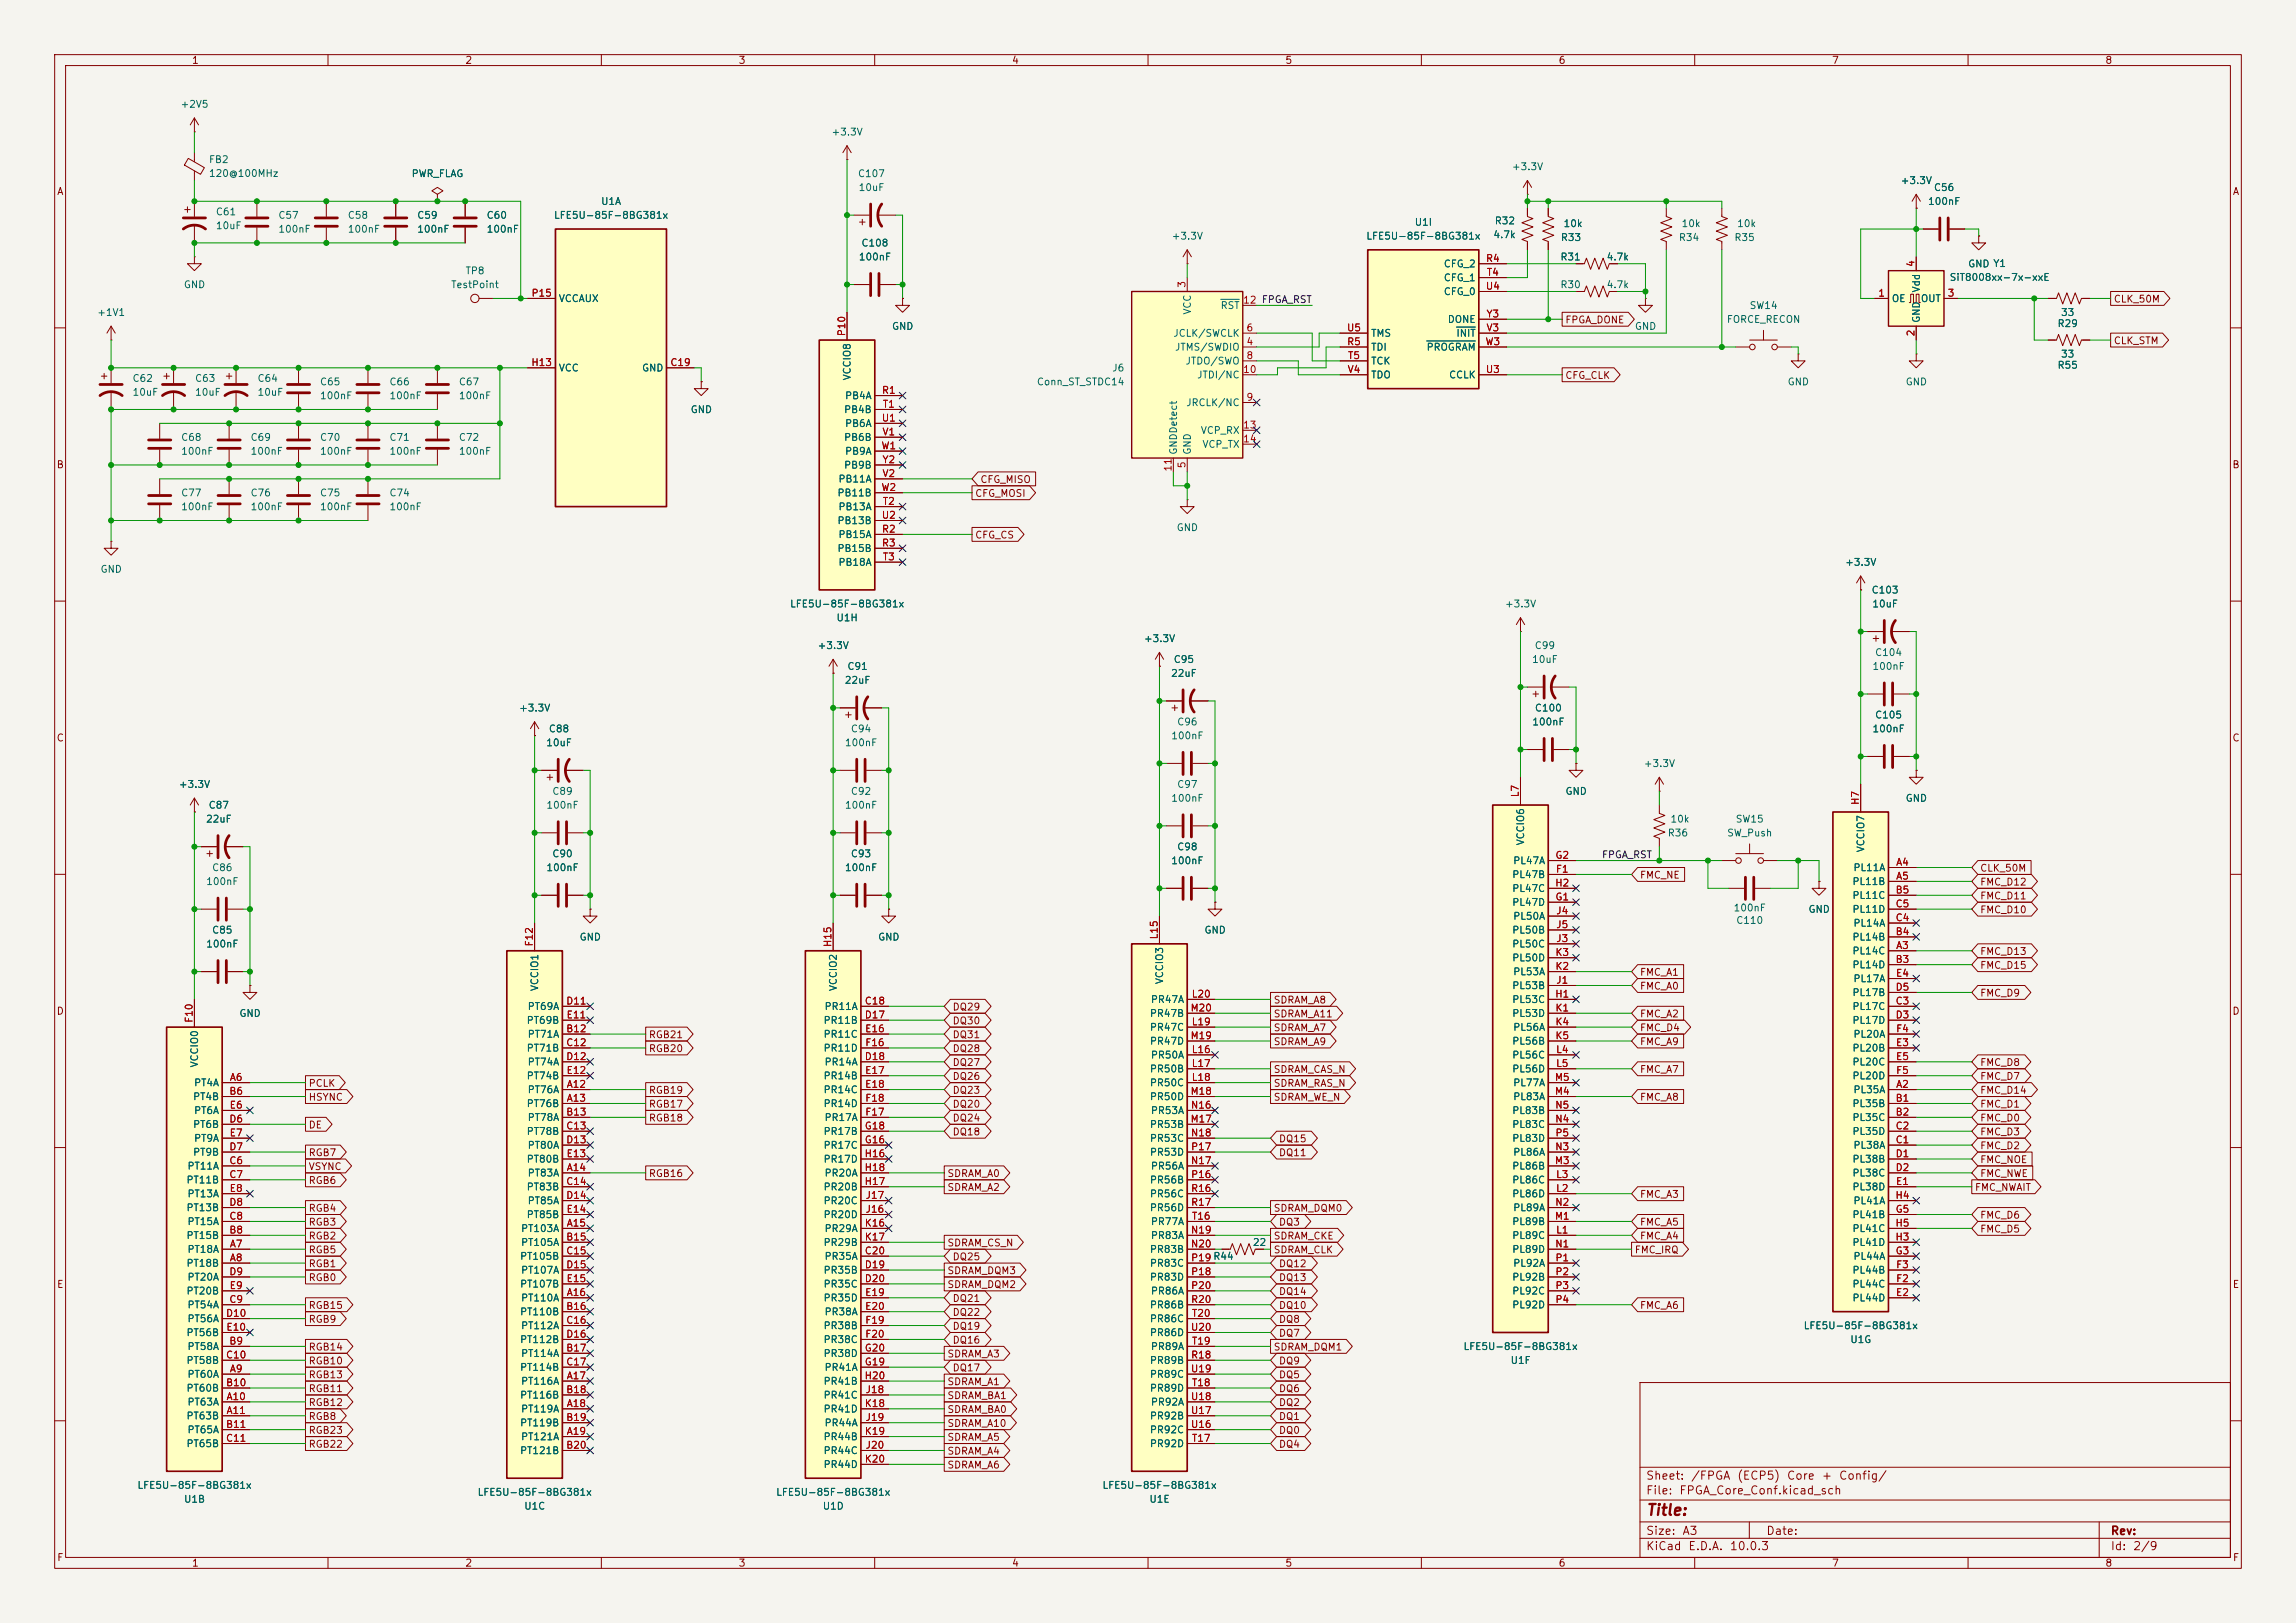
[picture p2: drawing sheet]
<svg xmlns="http://www.w3.org/2000/svg" width="420mm" height="297mm" viewBox="0 0 420 297" stroke-linecap="round" stroke-linejoin="round" font-family="sans-serif">
<defs><g id="words">
<text font-size="2" fill="#840000" x="301" y="277.8">Title:</text>
<g font-size="1.5" fill="#840000">
<text x="301" y="273.8">File:</text>
<text x="301" y="271.1">Sheet:</text>
<text x="307.1" y="273.8">FPGA_Core_Conf.kicad_sch</text>
<text x="309.2" y="271.1">/FPGA</text>
<text x="317.7" y="271.1">(ECP5)</text>
<text x="326.7" y="271.1">Core</text>
<text x="333.1" y="271.1">+</text>
<text x="336.3" y="271.1">Config/</text>
<text x="301" y="281.2">Size:</text>
<text x="307.6" y="281.2">A3</text>
<text x="323" y="281.2">Date:</text>
<text x="386" y="281.2">Rev:</text>
<text x="301" y="284">KiCad</text>
<text x="308.7" y="284">E.D.A.</text>
<text x="316.3" y="284">10.0.3</text>
<text x="386" y="284">Id:</text>
<text x="390.1" y="284">2/9</text>
</g>
<g font-size="1.3" fill="#840000">
<text x="35" y="12">1</text>
<text x="85" y="12">2</text>
<text x="135" y="12">3</text>
<text x="185" y="12">4</text>
<text x="235" y="12">5</text>
<text x="285" y="12">6</text>
<text x="335" y="12">7</text>
<text x="385" y="12">8</text>
<text x="10.3" y="36">A</text>
<text x="408.3" y="36">A</text>
<text x="286.2" y="59.5">FPGA_DONE</text>
<text x="386.6" y="55.7">CLK_50M</text>
<text x="386.6" y="63.3">CLK_STM</text>
<text x="286.2" y="69.6">CFG_CLK</text>
<text x="10.3" y="86">B</text>
<text x="179.2" y="88.7">CFG_MISO</text>
<text x="408.2" y="86">B</text>
<text x="178.3" y="91.2">CFG_MOSI</text>
<text x="178.3" y="98.9">CFG_CS</text>
<text x="10.3" y="136">C</text>
<text x="408.2" y="136">C</text>
<text x="299.9" y="161.1">FMC_NE</text>
<text x="362.1" y="159.8">CLK_50M</text>
<text x="362.1" y="164.9">FMC_D11</text>
<text x="362.1" y="162.4">FMC_D12</text>
<text x="362.1" y="167.4">FMC_D10</text>
<text x="299.9" y="178.9">FMC_A1</text>
<text x="362.1" y="175.1">FMC_D13</text>
<text x="362.1" y="177.6">FMC_D15</text>
<text x="10.3" y="186">D</text>
<text x="174.1" y="185.2">DQ29</text>
<text x="232.9" y="183.9">SDRAM_A8</text>
<text x="299.9" y="181.4">FMC_A0</text>
<text x="362.1" y="182.7">FMC_D9</text>
<text x="408.2" y="186">D</text>
<text x="118.6" y="190.3">RGB21</text>
<text x="174.1" y="190.3">DQ31</text>
<text x="174.1" y="187.8">DQ30</text>
<text x="232.9" y="189">SDRAM_A7</text>
<text x="232.9" y="186.5">SDRAM_A11</text>
<text x="232.9" y="191.6">SDRAM_A9</text>
<text x="299.9" y="189">FMC_D4</text>
<text x="299.9" y="191.6">FMC_A9</text>
<text x="299.9" y="186.5">FMC_A2</text>
<text x="118.6" y="192.8">RGB20</text>
<text x="174.1" y="192.8">DQ28</text>
<text x="174.1" y="197.9">DQ26</text>
<text x="174.1" y="195.4">DQ27</text>
<text x="232.9" y="196.6">SDRAM_CAS_N</text>
<text x="299.9" y="196.6">FMC_A7</text>
<text x="362.1" y="195.4">FMC_D8</text>
<text x="362.1" y="197.9">FMC_D7</text>
<text x="56.4" y="199.2">PCLK</text>
<text x="56.4" y="201.7">HSYNC</text>
<text x="118.6" y="200.5">RGB19</text>
<text x="118.6" y="203">RGB17</text>
<text x="174.1" y="200.5">DQ23</text>
<text x="174.1" y="203">DQ20</text>
<text x="232.9" y="199.2">SDRAM_RAS_N</text>
<text x="232.9" y="201.7">SDRAM_WE_N</text>
<text x="299.9" y="201.7">FMC_A8</text>
<text x="362.1" y="200.5">FMC_D14</text>
<text x="362.1" y="203">FMC_D1</text>
<text x="56.4" y="206.8">DE</text>
<text x="118.6" y="205.5">RGB18</text>
<text x="174.1" y="205.5">DQ24</text>
<text x="174.1" y="208.1">DQ18</text>
<text x="233.8" y="209.3">DQ15</text>
<text x="362.1" y="208.1">FMC_D3</text>
<text x="362.1" y="205.5">FMC_D0</text>
<text x="56.4" y="214.4">VSYNC</text>
<text x="56.4" y="211.9">RGB7</text>
<text x="118.6" y="215.7">RGB16</text>
<text x="173.2" y="215.7">SDRAM_A0</text>
<text x="233.8" y="211.9">DQ11</text>
<text x="362.1" y="213.2">FMC_NOE</text>
<text x="362.1" y="210.6">FMC_D2</text>
<text x="362.1" y="215.7">FMC_NWE</text>
<text x="56.4" y="217">RGB6</text>
<text x="173.2" y="218.2">SDRAM_A2</text>
<text x="299.9" y="219.5">FMC_A3</text>
<text x="361.2" y="218.2">FMC_NWAIT</text>
<text x="56.4" y="224.6">RGB3</text>
<text x="56.4" y="227.1">RGB2</text>
<text x="56.4" y="222">RGB4</text>
<text x="232.9" y="227.1">SDRAM_CKE</text>
<text x="232.9" y="222">SDRAM_DQM0</text>
<text x="233.8" y="224.6">DQ3</text>
<text x="299.9" y="227.1">FMC_A4</text>
<text x="299.9" y="224.6">FMC_A5</text>
<text x="362.1" y="223.3">FMC_D6</text>
<text x="362.1" y="225.9">FMC_D5</text>
<text x="56.4" y="229.7">RGB5</text>
<text x="56.4" y="232.2">RGB1</text>
<text x="173.2" y="233.5">SDRAM_DQM3</text>
<text x="173.2" y="228.4">SDRAM_CS_N</text>
<text x="174.1" y="230.9">DQ25</text>
<text x="232.9" y="229.7">SDRAM_CLK</text>
<text x="233.8" y="232.2">DQ12</text>
<text x="298.9" y="229.7">FMC_IRQ</text>
<text x="10.3" y="236">E</text>
<text x="56.4" y="239.8">RGB15</text>
<text x="56.4" y="234.7">RGB0</text>
<text x="173.2" y="236">SDRAM_DQM2</text>
<text x="174.1" y="238.6">DQ21</text>
<text x="233.8" y="237.3">DQ14</text>
<text x="233.8" y="239.8">DQ10</text>
<text x="233.8" y="234.7">DQ13</text>
<text x="299.9" y="239.8">FMC_A6</text>
<text x="408.3" y="236">E</text>
<text x="56.4" y="242.4">RGB9</text>
<text x="174.1" y="243.6">DQ19</text>
<text x="174.1" y="241.1">DQ22</text>
<text x="233.8" y="242.4">DQ8</text>
<text x="233.8" y="244.9">DQ7</text>
<text x="56.4" y="250">RGB10</text>
<text x="56.4" y="247.4">RGB14</text>
<text x="173.2" y="248.7">SDRAM_A3</text>
<text x="174.1" y="251.3">DQ17</text>
<text x="174.1" y="246.2">DQ16</text>
<text x="232.9" y="247.4">SDRAM_DQM1</text>
<text x="233.8" y="250">DQ9</text>
<text x="56.4" y="255.1">RGB11</text>
<text x="56.4" y="252.5">RGB13</text>
<text x="56.4" y="257.6">RGB12</text>
<text x="173.2" y="253.8">SDRAM_A1</text>
<text x="173.2" y="256.3">SDRAM_BA1</text>
<text x="233.8" y="252.5">DQ5</text>
<text x="233.8" y="257.6">DQ2</text>
<text x="233.8" y="255.1">DQ6</text>
<text x="56.4" y="262.7">RGB23</text>
<text x="56.4" y="260.1">RGB8</text>
<text x="173.2" y="261.4">SDRAM_A10</text>
<text x="173.2" y="264">SDRAM_A5</text>
<text x="173.2" y="258.9">SDRAM_BA0</text>
<text x="233.8" y="262.7">DQ0</text>
<text x="233.8" y="260.1">DQ1</text>
<text x="56.4" y="265.2">RGB22</text>
<text x="173.2" y="269">SDRAM_A6</text>
<text x="173.2" y="266.5">SDRAM_A4</text>
<text x="233.8" y="265.2">DQ4</text>
<text x="10.3" y="286">F</text>
<text x="35" y="287">1</text>
<text x="85" y="287">2</text>
<text x="135" y="287">3</text>
<text x="185" y="287">4</text>
<text x="235" y="287">5</text>
<text x="285" y="287">6</text>
<text x="335" y="287">7</text>
<text x="385" y="287">8</text>
<text x="408.3" y="286">F</text>
</g>
<g font-size="1.3" fill="#006464">
<text x="32.9" y="20">+2V5</text>
<text x="152" y="25.1">+3.3V</text>
<text x="38.1" y="30.1">FB2</text>
<text x="38.1" y="32.7">120@100MHz</text>
<text x="75.2" y="32.7">PWR_FLAG</text>
<text x="156.8" y="32.7">C107</text>
<text x="157" y="35.3">10uF</text>
<text x="276.5" y="31.5">+3.3V</text>
<text x="347.6" y="34">+3.3V</text>
<text x="353.7" y="35.3">C56</text>
<text x="39.4" y="39.7">C61</text>
<text x="50.8" y="40.3">C57</text>
<text x="63.5" y="40.3">C58</text>
<text x="76.2" y="40.3">C59</text>
<text x="88.9" y="40.3">C60</text>
<text x="101.2" y="40.3">LFE5U-85F-8BG381x</text>
<text x="109.8" y="37.8">U1A</text>
<text x="258.7" y="41.6">U1I</text>
<text x="273.3" y="41.4">R32</text>
<text x="285.9" y="41.9">10k</text>
<text x="307.5" y="41.9">10k</text>
<text x="317.6" y="41.9">10k</text>
<text x="352.6" y="37.8">100nF</text>
<text x="39.4" y="42.2">10uF</text>
<text x="50.8" y="42.9">100nF</text>
<text x="63.5" y="42.9">100nF</text>
<text x="76.2" y="42.9">100nF</text>
<text x="88.9" y="42.9">100nF</text>
<text x="157" y="48">100nF</text>
<text x="157.5" y="45.4">C108</text>
<text x="214.2" y="44.2">+3.3V</text>
<text x="249.8" y="44.2">LFE5U-85F-8BG381x</text>
<text x="273.1" y="43.9">4.7k</text>
<text x="285.3" y="48">R31</text>
<text x="285.4" y="44.4">R33</text>
<text x="293.8" y="48">4.7k</text>
<text x="307" y="44.4">R34</text>
<text x="317.2" y="44.4">R35</text>
<text x="33.5" y="53">GND</text>
<text x="82.4" y="53">TestPoint</text>
<text x="85" y="50.5">TP8</text>
<text x="264" y="49.2">CFG_2</text>
<text x="264" y="51.8">CFG_1</text>
<text x="285.3" y="53">R30</text>
<text x="293.8" y="53">4.7k</text>
<text x="351.5" y="53.6" transform="rotate(-90 351.5 53.6)">Vdd</text>
<text x="356.5" y="51.7">SiT8008xx-7x-xxE</text>
<text x="359.9" y="49.2">GND Y1</text>
<text x="17.7" y="58.1">+1V1</text>
<text x="102.1" y="55.6">VCCAUX</text>
<text x="218.1" y="57.7" transform="rotate(-90 218.1 57.7)">VCC</text>
<text x="223.2" y="56.9">RST</text>
<text x="264" y="54.3">CFG_0</text>
<text x="264.7" y="59.4">DONE</text>
<text x="315.8" y="59.4">FORCE_RECON</text>
<text x="319.9" y="56.9">SW14</text>
<text x="345.9" y="55.6">OE</text>
<text x="351.3" y="55.6">OUT</text>
<text x="351.5" y="59.2" transform="rotate(-90 351.5 59.2)">GND</text>
<text x="376.9" y="58.1">33</text>
<text x="163.1" y="60.7">GND</text>
<text x="214.5" y="61.9">JCLK/SWCLK</text>
<text x="214.8" y="64.5">JTMS/SWDIO</text>
<text x="250.7" y="64.5">TDI</text>
<text x="250.7" y="61.9">TMS</text>
<text x="260.8" y="64.5">PROGRAM</text>
<text x="266.3" y="61.9">INIT</text>
<text x="299" y="60.7">GND</text>
<text x="376.3" y="60.2">R29</text>
<text x="376.9" y="65.7">33</text>
<text x="24.1" y="70.2">C62</text>
<text x="35.6" y="70.2">C63</text>
<text x="47" y="70.2">C64</text>
<text x="58.4" y="70.8">C65</text>
<text x="71.1" y="70.8">C66</text>
<text x="83.8" y="70.8">C67</text>
<text x="102.1" y="68.3">VCC</text>
<text x="117.3" y="68.3">GND</text>
<text x="155.9" y="69.7" transform="rotate(-90 155.9 69.7)">VCCIO8</text>
<text x="189.6" y="70.8">Conn_ST_STDC14</text>
<text x="203.3" y="68.3">J6</text>
<text x="216.8" y="67">JTDO/SWO</text>
<text x="218.9" y="69.6">JTDI/NC</text>
<text x="250.7" y="67">TCK</text>
<text x="250.7" y="69.6">TDO</text>
<text x="265" y="69.6">CCLK</text>
<text x="326.9" y="70.8">GND</text>
<text x="348.5" y="70.8">GND</text>
<text x="376.3" y="67.8">R55</text>
<text x="24.1" y="72.7">10uF</text>
<text x="35.6" y="72.7">10uF</text>
<text x="47" y="72.7">10uF</text>
<text x="58.4" y="73.4">100nF</text>
<text x="71.1" y="73.4">100nF</text>
<text x="83.8" y="73.4">100nF</text>
<text x="126.2" y="75.9">GND</text>
<text x="154.3" y="75.9">PB4B</text>
<text x="154.5" y="73.4">PB4A</text>
<text x="216.9" y="74.6">JRCLK/NC</text>
<text x="33" y="83.5">100nF</text>
<text x="33" y="81">C68</text>
<text x="45.7" y="83.5">100nF</text>
<text x="45.7" y="81">C69</text>
<text x="58.4" y="83.5">100nF</text>
<text x="58.4" y="81">C70</text>
<text x="71.1" y="83.5">100nF</text>
<text x="71.1" y="81">C71</text>
<text x="83.8" y="83.5">100nF</text>
<text x="83.8" y="81">C72</text>
<text x="154.3" y="81">PB6B</text>
<text x="154.5" y="78.4">PB6A</text>
<text x="154.5" y="83.5">PB9A</text>
<text x="215.6" y="83.3" transform="rotate(-90 215.6 83.3)">GNDDetect</text>
<text x="218.1" y="83.3" transform="rotate(-90 218.1 83.3)">GND</text>
<text x="219.5" y="79.7">VCP_RX</text>
<text x="219.8" y="82.3">VCP_TX</text>
<text x="153.3" y="88.6">PB11A</text>
<text x="154.3" y="86.1">PB9B</text>
<text x="33" y="93.7">100nF</text>
<text x="33" y="91.1">C77</text>
<text x="45.7" y="93.7">100nF</text>
<text x="45.7" y="91.1">C76</text>
<text x="58.4" y="93.7">100nF</text>
<text x="58.4" y="91.1">C75</text>
<text x="71.1" y="93.7">100nF</text>
<text x="71.1" y="91.1">C74</text>
<text x="153.1" y="91.1">PB11B</text>
<text x="153.3" y="93.7">PB13A</text>
<text x="153.1" y="101.3">PB15B</text>
<text x="153.1" y="96.2">PB13B</text>
<text x="153.3" y="98.8">PB15A</text>
<text x="215.1" y="97.5">GND</text>
<text x="18.3" y="105.1">GND</text>
<text x="153.3" y="103.8">PB18A</text>
<text x="337.4" y="103.8">+3.3V</text>
<text x="144.4" y="111.5">LFE5U-85F-8BG381x</text>
<text x="275.2" y="111.5">+3.3V</text>
<text x="342.3" y="108.9">C103</text>
<text x="342.4" y="111.5">10uF</text>
<text x="149.5" y="119.1">+3.3V</text>
<text x="152.9" y="114">U1H</text>
<text x="209.1" y="117.8">+3.3V</text>
<text x="280.6" y="119.1">C99</text>
<text x="154.4" y="125.4">22uF</text>
<text x="154.9" y="122.9">C91</text>
<text x="214.1" y="124.2">22uF</text>
<text x="214.6" y="121.6">C95</text>
<text x="280.1" y="121.6">10uF</text>
<text x="342.4" y="122.9">100nF</text>
<text x="342.9" y="120.4">C104</text>
<text x="94.8" y="130.5">+3.3V</text>
<text x="280.7" y="130.5">C100</text>
<text x="342.9" y="131.8">C105</text>
<text x="99.8" y="136.9">10uF</text>
<text x="100.3" y="134.3">C88</text>
<text x="154.4" y="136.9">100nF</text>
<text x="155.5" y="134.3">C94</text>
<text x="214.1" y="135.6">100nF</text>
<text x="215.2" y="133.1">C96</text>
<text x="280.2" y="133.1">100nF</text>
<text x="342.4" y="134.3">100nF</text>
<text x="300.6" y="140.7">+3.3V</text>
<text x="32.6" y="144.5">+3.3V</text>
<text x="38.1" y="148.3">C87</text>
<text x="99.8" y="148.3">100nF</text>
<text x="100.9" y="145.8">C89</text>
<text x="154.4" y="148.3">100nF</text>
<text x="155.5" y="145.8">C92</text>
<text x="214.1" y="147">100nF</text>
<text x="215.2" y="144.5">C97</text>
<text x="286.3" y="145.8">GND</text>
<text x="348.5" y="147">GND</text>
<text x="37.6" y="150.8">22uF</text>
<text x="215.2" y="155.9">C98</text>
<text x="279.1" y="154.8" transform="rotate(-90 279.1 154.8)">VCCIO6</text>
<text x="305" y="153.4">R36</text>
<text x="305.5" y="150.8">10k</text>
<text x="315.8" y="153.4">SW_Push</text>
<text x="317.4" y="150.8">SW15</text>
<text x="38.7" y="159.7">C86</text>
<text x="99.8" y="159.7">100nF</text>
<text x="100.9" y="157.2">C90</text>
<text x="154.4" y="159.7">100nF</text>
<text x="155.5" y="157.2">C93</text>
<text x="214.1" y="158.5">100nF</text>
<text x="276.5" y="161">PL47B</text>
<text x="276.7" y="158.5">PL47A</text>
<text x="338.9" y="159.7">PL11A</text>
<text x="341.3" y="156.1" transform="rotate(-90 341.3 156.1)">VCCIO7</text>
<text x="37.6" y="162.3">100nF</text>
<text x="276.5" y="166.1">PL47D</text>
<text x="276.5" y="163.5">PL47C</text>
<text x="317" y="167.1">100nF</text>
<text x="330.7" y="167.3">GND</text>
<text x="338.7" y="162.3">PL11B</text>
<text x="338.7" y="164.8">PL11C</text>
<text x="338.7" y="167.3">PL11D</text>
<text x="37.6" y="173.7">100nF</text>
<text x="38.7" y="171.2">C85</text>
<text x="105.9" y="172.4">GND</text>
<text x="160.5" y="172.4">GND</text>
<text x="220.2" y="171.2">GND</text>
<text x="276.5" y="173.7">PL50C</text>
<text x="276.5" y="171.2">PL50B</text>
<text x="276.7" y="168.6">PL50A</text>
<text x="317.5" y="169.4">C110</text>
<text x="338.7" y="172.4">PL14B</text>
<text x="338.9" y="169.9">PL14A</text>
<text x="276.5" y="176.2">PL50D</text>
<text x="276.7" y="178.8">PL53A</text>
<text x="338.7" y="175">PL14C</text>
<text x="338.7" y="177.5">PL14D</text>
<text x="96.4" y="185.1">PT69A</text>
<text x="98.8" y="181.5" transform="rotate(-90 98.8 181.5)">VCCIO1</text>
<text x="150.7" y="185.1">PR11A</text>
<text x="153.4" y="181.5" transform="rotate(-90 153.4 181.5)">VCCIO2</text>
<text x="210.4" y="183.9">PR47A</text>
<text x="213.1" y="180.2" transform="rotate(-90 213.1 180.2)">VCCIO3</text>
<text x="276.5" y="183.9">PL53C</text>
<text x="276.5" y="181.3">PL53B</text>
<text x="338.7" y="185.1">PL17C</text>
<text x="338.7" y="182.6">PL17B</text>
<text x="338.9" y="180">PL17A</text>
<text x="43.7" y="186.4">GND</text>
<text x="96.2" y="187.7">PT69B</text>
<text x="96.4" y="190.2">PT71A</text>
<text x="150.5" y="187.7">PR11B</text>
<text x="150.5" y="190.2">PR11C</text>
<text x="210.2" y="188.9">PR47C</text>
<text x="210.2" y="191.5">PR47D</text>
<text x="210.2" y="186.4">PR47B</text>
<text x="276.5" y="186.4">PL53D</text>
<text x="276.5" y="191.5">PL56B</text>
<text x="276.7" y="188.9">PL56A</text>
<text x="338.7" y="187.7">PL17D</text>
<text x="338.9" y="190.2">PL20A</text>
<text x="36.5" y="195.4" transform="rotate(-90 36.5 195.4)">VCCIO0</text>
<text x="96.2" y="192.7">PT71B</text>
<text x="96.2" y="197.8">PT74B</text>
<text x="96.4" y="195.3">PT74A</text>
<text x="150.5" y="197.8">PR14B</text>
<text x="150.5" y="192.7">PR11D</text>
<text x="150.7" y="195.3">PR14A</text>
<text x="210.2" y="196.6">PR50B</text>
<text x="210.4" y="194">PR50A</text>
<text x="276.5" y="194">PL56C</text>
<text x="276.5" y="196.6">PL56D</text>
<text x="338.7" y="192.7">PL20B</text>
<text x="338.7" y="195.3">PL20C</text>
<text x="338.7" y="197.8">PL20D</text>
<text x="35.2" y="201.6">PT4B</text>
<text x="35.4" y="199.1">PT4A</text>
<text x="96.2" y="202.9">PT76B</text>
<text x="96.4" y="200.4">PT76A</text>
<text x="150.5" y="200.4">PR14C</text>
<text x="150.5" y="202.9">PR14D</text>
<text x="210.2" y="199.1">PR50C</text>
<text x="210.2" y="201.6">PR50D</text>
<text x="276.7" y="201.6">PL83A</text>
<text x="276.7" y="199.1">PL77A</text>
<text x="338.7" y="202.9">PL35B</text>
<text x="338.9" y="200.4">PL35A</text>
<text x="35.2" y="206.7">PT6B</text>
<text x="35.4" y="204.2">PT6A</text>
<text x="35.4" y="209.3">PT9A</text>
<text x="96.2" y="208">PT78B</text>
<text x="96.4" y="205.4">PT78A</text>
<text x="150.5" y="208">PR17B</text>
<text x="150.7" y="205.4">PR17A</text>
<text x="210.2" y="206.7">PR53B</text>
<text x="210.2" y="209.3">PR53C</text>
<text x="210.4" y="204.2">PR53A</text>
<text x="276.5" y="206.7">PL83C</text>
<text x="276.5" y="204.2">PL83B</text>
<text x="276.5" y="209.3">PL83D</text>
<text x="338.7" y="205.4">PL35C</text>
<text x="338.7" y="208">PL35D</text>
<text x="34.2" y="214.3">PT11A</text>
<text x="35.2" y="211.8">PT9B</text>
<text x="96.2" y="213.1">PT80B</text>
<text x="96.4" y="215.6">PT83A</text>
<text x="96.4" y="210.5">PT80A</text>
<text x="150.5" y="210.5">PR17C</text>
<text x="150.5" y="213.1">PR17D</text>
<text x="150.7" y="215.6">PR20A</text>
<text x="210.2" y="211.8">PR53D</text>
<text x="210.4" y="214.3">PR56A</text>
<text x="276.5" y="214.3">PL86B</text>
<text x="276.7" y="211.8">PL86A</text>
<text x="338.7" y="213.1">PL38B</text>
<text x="338.7" y="215.6">PL38C</text>
<text x="338.9" y="210.5">PL38A</text>
<text x="34" y="216.9">PT11B</text>
<text x="34" y="222">PT13B</text>
<text x="34.2" y="219.4">PT13A</text>
<text x="96.2" y="218.1">PT83B</text>
<text x="96.4" y="220.7">PT85A</text>
<text x="150.5" y="218.1">PR20B</text>
<text x="150.5" y="220.7">PR20C</text>
<text x="210.2" y="216.9">PR56B</text>
<text x="210.2" y="219.4">PR56C</text>
<text x="210.2" y="222">PR56D</text>
<text x="276.5" y="219.4">PL86D</text>
<text x="276.5" y="216.9">PL86C</text>
<text x="276.7" y="222">PL89A</text>
<text x="338.7" y="218.1">PL38D</text>
<text x="338.9" y="220.7">PL41A</text>
<text x="34" y="227">PT15B</text>
<text x="34.2" y="224.5">PT15A</text>
<text x="95.2" y="225.8">PT103A</text>
<text x="96.2" y="223.2">PT85B</text>
<text x="150.5" y="223.2">PR20D</text>
<text x="150.7" y="225.8">PR29A</text>
<text x="210.4" y="227">PR83A</text>
<text x="210.4" y="224.5">PR77A</text>
<text x="276.5" y="227">PL89C</text>
<text x="276.5" y="224.5">PL89B</text>
<text x="338.7" y="223.2">PL41B</text>
<text x="338.7" y="225.8">PL41C</text>
<text x="34" y="232.1">PT18B</text>
<text x="34.2" y="229.6">PT18A</text>
<text x="95" y="230.8">PT105B</text>
<text x="95.2" y="228.3">PT105A</text>
<text x="95.2" y="233.4">PT107A</text>
<text x="150.5" y="233.4">PR35B</text>
<text x="150.5" y="228.3">PR29B</text>
<text x="150.7" y="230.8">PR35A</text>
<text x="210.2" y="229.6">PR83B</text>
<text x="210.2" y="232.1">PR83C</text>
<text x="229.1" y="228.3">22</text>
<text x="276.5" y="229.6">PL89D</text>
<text x="276.7" y="232.1">PL92A</text>
<text x="338.7" y="233.4">PL44B</text>
<text x="338.7" y="228.3">PL41D</text>
<text x="338.9" y="230.8">PL44A</text>
<text x="34" y="237.2">PT20B</text>
<text x="34.2" y="239.7">PT54A</text>
<text x="34.2" y="234.7">PT20A</text>
<text x="95" y="235.9">PT107B</text>
<text x="95.2" y="238.5">PT110A</text>
<text x="150.5" y="235.9">PR35C</text>
<text x="150.5" y="238.5">PR35D</text>
<text x="210.2" y="234.7">PR83D</text>
<text x="210.2" y="239.7">PR86B</text>
<text x="210.4" y="237.2">PR86A</text>
<text x="276.5" y="234.7">PL92B</text>
<text x="276.5" y="237.2">PL92C</text>
<text x="276.5" y="239.7">PL92D</text>
<text x="338.7" y="238.5">PL44D</text>
<text x="338.7" y="235.9">PL44C</text>
<text x="34" y="244.8">PT56B</text>
<text x="34.2" y="242.3">PT56A</text>
<text x="95" y="241">PT110B</text>
<text x="95.2" y="243.5">PT112A</text>
<text x="150.5" y="243.5">PR38B</text>
<text x="150.7" y="241">PR38A</text>
<text x="210.2" y="242.3">PR86C</text>
<text x="210.2" y="244.8">PR86D</text>
<text x="329.8" y="243.5">LFE5U-85F-8BG381x</text>
<text x="34" y="249.9">PT58B</text>
<text x="34.2" y="247.4">PT58A</text>
<text x="95" y="251.2">PT114B</text>
<text x="95" y="246.1">PT112B</text>
<text x="95.2" y="248.6">PT114A</text>
<text x="150.5" y="246.1">PR38C</text>
<text x="150.5" y="248.6">PR38D</text>
<text x="150.7" y="251.2">PR41A</text>
<text x="210.2" y="249.9">PR89B</text>
<text x="210.4" y="247.4">PR89A</text>
<text x="267.6" y="247.4">LFE5U-85F-8BG381x</text>
<text x="276.2" y="249.9">U1F</text>
<text x="338.4" y="246.1">U1G</text>
<text x="34" y="255">PT60B</text>
<text x="34.2" y="252.4">PT60A</text>
<text x="34.2" y="257.5">PT63A</text>
<text x="95" y="256.2">PT116B</text>
<text x="95.2" y="253.7">PT116A</text>
<text x="150.5" y="253.7">PR41B</text>
<text x="150.5" y="256.2">PR41C</text>
<text x="210.2" y="255">PR89D</text>
<text x="210.2" y="252.4">PR89C</text>
<text x="210.4" y="257.5">PR92A</text>
<text x="34" y="260.1">PT63B</text>
<text x="34.2" y="262.6">PT65A</text>
<text x="95" y="261.3">PT119B</text>
<text x="95.2" y="258.8">PT119A</text>
<text x="95.2" y="263.9">PT121A</text>
<text x="150.5" y="258.8">PR41D</text>
<text x="150.5" y="263.9">PR44B</text>
<text x="150.7" y="261.3">PR44A</text>
<text x="210.2" y="262.6">PR92C</text>
<text x="210.2" y="260.1">PR92B</text>
<text x="34" y="265.1">PT65B</text>
<text x="95" y="266.4">PT121B</text>
<text x="150.5" y="266.4">PR44C</text>
<text x="150.5" y="268.9">PR44D</text>
<text x="210.2" y="265.1">PR92D</text>
<text x="25" y="272.8">LFE5U-85F-8BG381x</text>
<text x="33.6" y="275.3">U1B</text>
<text x="87.3" y="274">LFE5U-85F-8BG381x</text>
<text x="141.9" y="274">LFE5U-85F-8BG381x</text>
<text x="201.6" y="272.8">LFE5U-85F-8BG381x</text>
<text x="210.1" y="275.3">U1E</text>
<text x="95.8" y="276.6">U1C</text>
<text x="150.4" y="276.6">U1D</text>
</g>
<g font-size="1.3" fill="#a90000">
<text x="217.1" y="52.8" transform="rotate(-90 217.1 52.8)">3</text>
<text x="271.7" y="53.3">U4</text>
<text x="271.7" y="48.2">R4</text>
<text x="271.9" y="50.8">T4</text>
<text x="350.5" y="49" transform="rotate(-90 350.5 49)">4</text>
<text x="97.1" y="54.6">P15</text>
<text x="227.3" y="55.9">12 FPGA_RST</text>
<text x="271.8" y="58.4">Y3</text>
<text x="343.5" y="54.6">1</text>
<text x="356.2" y="54.6">3</text>
<text x="154.9" y="61.6" transform="rotate(-90 154.9 61.6)">P10</text>
<text x="227.9" y="63.5">4</text>
<text x="227.9" y="60.9">6</text>
<text x="246.3" y="60.9">U5</text>
<text x="246.3" y="63.5">R5</text>
<text x="271.6" y="63.5">W3</text>
<text x="271.8" y="60.9">V3</text>
<text x="350.5" y="61.7" transform="rotate(-90 350.5 61.7)">2</text>
<text x="97.1" y="67.3">H13</text>
<text x="122.5" y="67.3">C19</text>
<text x="227.3" y="68.6">10</text>
<text x="227.9" y="66">8</text>
<text x="246.4" y="68.6">V4</text>
<text x="246.5" y="66">T5</text>
<text x="271.7" y="68.6">U3</text>
<text x="161.2" y="77.4">U1</text>
<text x="161.2" y="72.4">R1</text>
<text x="161.4" y="74.9">T1</text>
<text x="227.9" y="73.6">9</text>
<text x="161.1" y="82.5">W1</text>
<text x="161.3" y="80">V1</text>
<text x="227.3" y="78.7">13</text>
<text x="227.3" y="81.3">14</text>
<text x="161.3" y="87.6">V2</text>
<text x="161.3" y="85.1">Y2</text>
<text x="214.6" y="86.4" transform="rotate(-90 214.6 86.4)">11</text>
<text x="217.1" y="85.8" transform="rotate(-90 217.1 85.8)">5</text>
<text x="161.1" y="90.1">W2</text>
<text x="161.2" y="95.2">U2</text>
<text x="161.4" y="92.7">T2</text>
<text x="161.2" y="97.8">R2</text>
<text x="161.2" y="100.3">R3</text>
<text x="161.4" y="102.8">T3</text>
<text x="278.1" y="146" transform="rotate(-90 278.1 146)">L7</text>
<text x="340.3" y="147.4" transform="rotate(-90 340.3 147.4)">H7</text>
<text x="284.4" y="157.5">G2</text>
<text x="284.5" y="160">F1</text>
<text x="346.7" y="158.7">A4</text>
<text x="346.7" y="161.3">A5</text>
<text x="284.4" y="162.5">H2</text>
<text x="284.4" y="165.1">G1</text>
<text x="284.6" y="167.6">J4</text>
<text x="346.6" y="163.8">B5</text>
<text x="346.6" y="166.3">C5</text>
<text x="97.8" y="173.3" transform="rotate(-90 97.8 173.3)">F12</text>
<text x="152.4" y="173.4" transform="rotate(-90 152.4 173.4)">H15</text>
<text x="212.1" y="172" transform="rotate(-90 212.1 172)">L15</text>
<text x="284.6" y="172.7">J3</text>
<text x="284.6" y="170.2">J5</text>
<text x="346.6" y="171.4">B4</text>
<text x="346.6" y="168.9">C4</text>
<text x="346.7" y="174">A3</text>
<text x="284.4" y="177.8">K2</text>
<text x="284.4" y="175.2">K3</text>
<text x="346.6" y="176.5">B3</text>
<text x="346.7" y="179">E4</text>
<text x="103.5" y="184.1">D11</text>
<text x="158.1" y="184.1">C18</text>
<text x="217.7" y="185.4">M20</text>
<text x="217.9" y="182.9">L20</text>
<text x="284.4" y="182.9">H1</text>
<text x="284.4" y="185.4">K1</text>
<text x="284.6" y="180.3">J1</text>
<text x="346.6" y="184.1">C3</text>
<text x="346.6" y="181.6">D5</text>
<text x="35.5" y="187.3" transform="rotate(-90 35.5 187.3)">F10</text>
<text x="103.5" y="189.2">B12</text>
<text x="103.5" y="191.7">C12</text>
<text x="103.5" y="186.7">E11</text>
<text x="158.1" y="186.7">D17</text>
<text x="158.1" y="189.2">E16</text>
<text x="158.2" y="191.7">F16</text>
<text x="217.7" y="190.5">M19</text>
<text x="217.9" y="187.9">L19</text>
<text x="284.4" y="187.9">K4</text>
<text x="284.4" y="190.5">K5</text>
<text x="346.6" y="186.7">D3</text>
<text x="346.7" y="191.7">E3</text>
<text x="346.7" y="189.2">F4</text>
<text x="103.5" y="194.3">D12</text>
<text x="103.5" y="196.8">E12</text>
<text x="158.1" y="194.3">D18</text>
<text x="158.1" y="196.8">E17</text>
<text x="217.9" y="193">L16</text>
<text x="217.9" y="195.6">L17</text>
<text x="284.5" y="193">L4</text>
<text x="284.5" y="195.6">L5</text>
<text x="346.7" y="194.3">E5</text>
<text x="346.7" y="196.8">F5</text>
<text x="41.8" y="200.6">B6</text>
<text x="41.9" y="203.2">E6</text>
<text x="41.9" y="198.1">A6</text>
<text x="103.6" y="199.4">A12</text>
<text x="103.6" y="201.9">A13</text>
<text x="158.1" y="199.4">E18</text>
<text x="158.2" y="201.9">F18</text>
<text x="217.7" y="200.6">M18</text>
<text x="217.7" y="203.2">N16</text>
<text x="217.9" y="198.1">L18</text>
<text x="284.3" y="200.6">M4</text>
<text x="284.3" y="198.1">M5</text>
<text x="284.4" y="203.2">N5</text>
<text x="346.6" y="201.9">B1</text>
<text x="346.7" y="199.4">A2</text>
<text x="41.8" y="205.7">D6</text>
<text x="41.9" y="208.3">E7</text>
<text x="103.5" y="204.4">B13</text>
<text x="103.5" y="207">C13</text>
<text x="103.5" y="209.5">D13</text>
<text x="158.1" y="209.5">G16</text>
<text x="158.1" y="207">G18</text>
<text x="158.2" y="204.4">F17</text>
<text x="217.7" y="205.7">M17</text>
<text x="217.7" y="208.3">N18</text>
<text x="284.4" y="205.7">N4</text>
<text x="284.4" y="208.3">P5</text>
<text x="346.6" y="204.4">B2</text>
<text x="346.6" y="209.5">C1</text>
<text x="346.6" y="207">C2</text>
<text x="41.8" y="213.3">C6</text>
<text x="41.8" y="215.9">C7</text>
<text x="41.8" y="210.8">D7</text>
<text x="103.5" y="212.1">E13</text>
<text x="103.6" y="214.6">A14</text>
<text x="158" y="212.1">H16</text>
<text x="158" y="214.6">H18</text>
<text x="217.7" y="213.3">N17</text>
<text x="217.8" y="215.9">P16</text>
<text x="217.8" y="210.8">P17</text>
<text x="284.3" y="213.3">M3</text>
<text x="284.4" y="210.8">N3</text>
<text x="284.5" y="215.9">L3</text>
<text x="346.6" y="212.1">D1</text>
<text x="346.6" y="214.6">D2</text>
<text x="41.8" y="221">D8</text>
<text x="41.9" y="218.4">E8</text>
<text x="103.5" y="217.1">C14</text>
<text x="103.5" y="219.7">D14</text>
<text x="158" y="217.1">H17</text>
<text x="158.2" y="219.7">J17</text>
<text x="217.8" y="218.4">R16</text>
<text x="217.8" y="221">R17</text>
<text x="284.4" y="221">N2</text>
<text x="284.5" y="218.4">L2</text>
<text x="346.6" y="219.7">H4</text>
<text x="346.7" y="217.1">E1</text>
<text x="41.8" y="226">B8</text>
<text x="41.8" y="223.5">C8</text>
<text x="103.5" y="227.3">B15</text>
<text x="103.5" y="222.2">E14</text>
<text x="103.6" y="224.8">A15</text>
<text x="158.1" y="224.8">K16</text>
<text x="158.1" y="227.3">K17</text>
<text x="158.2" y="222.2">J16</text>
<text x="217.7" y="226">N19</text>
<text x="217.9" y="223.5">T16</text>
<text x="284.3" y="223.5">M1</text>
<text x="284.5" y="226">L1</text>
<text x="346.6" y="227.3">H3</text>
<text x="346.6" y="224.8">H5</text>
<text x="346.6" y="222.2">G5</text>
<text x="41.8" y="233.7">D9</text>
<text x="41.9" y="228.6">A7</text>
<text x="41.9" y="231.1">A8</text>
<text x="103.5" y="229.8">C15</text>
<text x="103.5" y="232.4">D15</text>
<text x="158.1" y="229.8">C20</text>
<text x="158.1" y="232.4">D19</text>
<text x="217.7" y="228.6">N20</text>
<text x="217.8" y="233.7">P18</text>
<text x="217.8" y="231.1">P19R44</text>
<text x="284.4" y="228.6">N1</text>
<text x="284.4" y="231.1">P1</text>
<text x="284.4" y="233.7">P2</text>
<text x="346.6" y="229.8">G3</text>
<text x="346.7" y="232.4">F3</text>
<text x="41.8" y="238.7">C9</text>
<text x="41.9" y="236.2">E9</text>
<text x="103.5" y="234.9">E15</text>
<text x="103.6" y="237.5">A16</text>
<text x="158.1" y="234.9">D20</text>
<text x="158.1" y="237.5">E19</text>
<text x="217.8" y="236.2">P20</text>
<text x="217.8" y="238.7">R20</text>
<text x="284.4" y="236.2">P3</text>
<text x="284.4" y="238.7">P4</text>
<text x="346.7" y="237.5">E2</text>
<text x="346.7" y="234.9">F2</text>
<text x="41.2" y="241.3">D10</text>
<text x="41.3" y="243.8">E10</text>
<text x="103.5" y="240">B16</text>
<text x="103.5" y="242.5">C16</text>
<text x="103.5" y="245.1">D16</text>
<text x="158.1" y="240">E20</text>
<text x="158.2" y="242.5">F19</text>
<text x="158.2" y="245.1">F20</text>
<text x="217.7" y="243.8">U20</text>
<text x="217.9" y="241.3">T20</text>
<text x="41.2" y="248.9">C10</text>
<text x="41.8" y="246.4">B9</text>
<text x="41.9" y="251.4">A9</text>
<text x="103.5" y="247.6">B17</text>
<text x="103.5" y="250.2">C17</text>
<text x="158.1" y="250.2">G19</text>
<text x="158.1" y="247.6">G20</text>
<text x="217.7" y="251.4">U19</text>
<text x="217.8" y="248.9">R18</text>
<text x="217.9" y="246.4">T19</text>
<text x="41.2" y="254">B10</text>
<text x="41.3" y="256.5">A10</text>
<text x="103.5" y="255.2">B18</text>
<text x="103.6" y="252.7">A17</text>
<text x="103.6" y="257.8">A18</text>
<text x="158" y="252.7">H20</text>
<text x="158.1" y="257.8">K18</text>
<text x="158.2" y="255.2">J18</text>
<text x="217.7" y="256.5">U18</text>
<text x="217.9" y="254">T18</text>
<text x="41.2" y="261.6">B11</text>
<text x="41.3" y="259.1">A11</text>
<text x="103.5" y="260.3">B19</text>
<text x="103.6" y="262.9">A19</text>
<text x="158.1" y="262.9">K19</text>
<text x="158.2" y="260.3">J19</text>
<text x="217.7" y="261.6">U16</text>
<text x="217.7" y="259.1">U17</text>
<text x="41.2" y="264.1">C11</text>
<text x="103.5" y="265.4">B20</text>
<text x="158.1" y="267.9">K20</text>
<text x="158.2" y="265.4">J20</text>
<text x="217.9" y="264.1">T17</text>
</g>
<text font-size="1.3" fill="#0f0f0f" x="292.9" y="157.4">FPGA_RST</text>
</g></defs>
<path d="M0 0h420v297h-420z" fill="#f5f4ef" stroke="#f5f4ef" stroke-width=".18"/>
<g fill="none" stroke="#840000" stroke-width=".18">
<path d="M10 10h400v277h-400zM12 12h396v273h-396zM60 10v2M110 10v2M160 10v2M210 10v2M260 10v2M310 10v2M360 10v2M33.8 38.4h1M34.3 37.8v1.1M34.4 29l3 1.7-.7 1.2-3-1.7z"/>
<path d="M35.6 24.1h.1M35.6 21.6v2.5M35.6 27.9v1.7M35.6 31.3v1.7M35.6 36.8v2.8M35.6 21.6l-.8 1.3M35.6 21.6l.7 1.3M35.6 41.1v3.4M10 60h2M350.5 64.8v1.2h1.3l-1.3 1.3-1.3-1.3h1.3M350.5 64.8h.1M408 60h2"/>
<path d="M217.2 91.4v1.3h1.2l-1.2 1.3-1.3-1.3h1.3M217.2 91.4h.1M10 110h2M340.4 108h.1M340.4 105.4l-.8 1.3M340.4 105.4l.7 1.3M340.4 105.4v2.6M341.6 115.6h2.8M342.6 116.8h1.1M343.2 116.3v1M345.9 115.6h3.3M408 110h2"/>
<path d="M153.7 129.5h2.8M154.7 130.8h1M155.2 130.3v1M158 129.5h3.3M213.4 139.7h2.8M218.2 139.7h2.8M10 160h2M408 160h2M107.9 166.4v1.2h1.3l-1.3 1.3-1.2-1.3h1.2M107.9 166.4h.1M10 210h2M408 210h2"/>
<path d="M300 253h108v32h-108zM10 260h2M300 278.5h108M300 274.5h108M300 268.5h108M320 278.5v3M384 278.5v6.5M408 260h2M60 285v2M110 285v2M160 285v2M210 285v2"/>
<path d="M260 285v2M300 281.5h108M310 285v2M360 285v2"/>
</g>
<path d="M33.5 39.9h4.1M33.5 41.9a3.3 3.3 0 0 1 4.1 0M344.7 113.5v4.1M346.7 113.5a3.3 3.3 0 0 0 0 4.1M156.7 127.5v4.1M158.7 127.5a3.3 3.3 0 0 0 0 4.1M216.4 137.7v4M217.9 137.7v4" fill="none" stroke="#840000" stroke-width=".51"/>
<path d="M345.4 49.5h10.2v10.2h-10.2z" fill="#ffffc2"/>
<path d="M345.4 49.5h10.2v10.2h-10.2z" fill="none" stroke="#840000" stroke-width=".25"/>
<g fill="none" stroke="#840000" stroke-width=".18">
<path d="M350.5 38.1h.1M350.5 35.6v2.5M350.5 35.6l-.7 1.2M350.5 35.6l.8 1.2M342.9 54.6h2.5M349.2 55.4h.3v-1.6h.5v1.6h.5v-1.6h.5v1.6h.3M350.5 47v2.5M350.5 59.7v2.5M351.8 41.9h2.8M355.6 54.6h2.5M356.6 41.9h2.8M361.9 43.2v1.3h1.3l-1.3 1.2-1.2-1.2h1.2"/>
<path d="M361.9 43.2h.1M41.9 77.5v2.8M128.3 69.9v1.2h1.2l-1.2 1.3-1.3-1.3h1.3M128.3 69.9h.1M41.9 82.3v2.8M41.9 87.6v2.8M41.9 92.5v2.8M212.1 119.4l-.8 1.3M212.1 119.4l.8 1.3M212.1 119.4v2.5M212.1 121.9h.1M213.4 128.3h2.8"/>
<path d="M214.4 129.5h1M214.9 129v1M217.7 128.3h3.3"/>
</g>
<path d="M354.8 39.9v4M356.4 39.9v4M39.9 92.2h4M39.9 90.7h4M39.9 82h4M39.9 80.5h4M216.4 126.2v4.1M218.4 126.2a3.3 3.3 0 0 0 0 4.1" fill="none" stroke="#840000" stroke-width=".51"/>
<path d="M101.6 41.9h20.3v50.8h-20.3z" fill="#ffffc2"/>
<path d="M101.6 41.9h20.3v50.8h-20.3z" fill="none" stroke="#840000" stroke-width=".3"/>
<g fill="none" stroke="#840000" stroke-width=".18">
<path d="M283.2 38.1v1.5l1 .4-2 .8 2 .7-2 .8 2 .8-2 .7 1 .4v1.5M315 38.1v1.5l1 .4-2.1 .8 2.1 .7-2.1 .8 2.1 .8-2.1 .7 1.1 .4v1.5M96.5 54.6h5.1M156.2 52.1h2.8M161 52.1h2.8M288.3 53.3h1.5l.4-1 .8 2.1 .7-2.1 .8 2.1 .7-2.1 .8 2.1 .4-1.1h1.5M288.3 48.3h1.5l.4-1.1 .8 2.1 .7-2.1 .8 2.1 .7-2.1 .8 2.1 .4-1h1.5M96.5 67.3h5.1M121.9 67.3h5.1M317.5 63.5h2.5M320 62.2h5.1M322.6 60.5v1.7"/>
<path d="M325.1 63.5h2.6M328.9 64.8v1.2h1.3l-1.3 1.3-1.2-1.3h1.2M328.9 64.8h.1M223.5 228.6h1.5l.4-1 .8 2 .7-2 .8 2 .8-2 .7 2 .4-1h1.5"/>
<circle cx="320.5" cy="63.5" r=".51"/>
<circle cx="324.6" cy="63.5" r=".51"/>
</g>
<path d="M159.3 50v4.1M160.8 50v4.1" fill="none" stroke="#840000" stroke-width=".51"/>
<path d="M149.9 62.2h10.1v45.8h-10.1z" fill="#ffffc2"/>
<path d="M149.9 62.2h10.1v45.8h-10.1z" fill="none" stroke="#840000" stroke-width=".3"/>
<g fill="none" stroke="#840000" stroke-width=".18">
<path d="M47 36.8v2.8M59.7 36.8v2.8M72.4 36.8v2.8M80 35.6l1-.7-1-.6-1 .6 1 .7v1.2M80 36.8h.1M85.1 36.8v2.8M154.9 29.2h.1M154.9 26.7v2.5M154.9 26.7l-.7 1.2M154.9 26.7l.8 1.2M279.4 35.6h.1M279.4 38.1v1.5l1 .4-2 .8 2 .7-2 .8 2 .8-2 .7 1 .4v1.5"/>
<path d="M279.4 33l-.8 1.3M279.4 33l.8 1.3M279.4 33v2.6M304.8 38.1v1.5l1 .4-2 .8 2 .7-2 .8 2 .8-2 .7 1 .4v1.5M20.3 59.7l-.7 1.3M20.3 59.7l.8 1.3M20.3 59.7v2.5M35.6 47v1.3h1.2l-1.2 1.2-1.3-1.2h1.3M35.6 47h.1M47 41.7v2.8M59.7 41.7v2.8M72.4 41.7v2.8"/>
<path d="M85.1 41.7v2.8M87.6 54.6h2.6M154.9 57.2v5M301 54.6v1.3h1.3l-1.3 1.3-1.3-1.3h1.3M301 54.6h.1M374.6 54.6h1.6l.4-1 .7 2 .8-2 .7 2 .8-2 .8 2 .3-1h1.6M18.5 68.8h1.1M19 68.3v1M20.3 62.2h.1M20.3 67.3v2.8M20.3 71.6v3.3M29.2 77.5v2.8"/>
<path d="M30 68.8h1M30.5 68.3v1M31.7 67.3v2.8M31.7 71.6v3.3M41.4 68.8h1M41.9 68.3v1M43.2 67.3v2.8M43.2 71.6v3.3M54.6 67.3v2.8M54.6 72.1v2.8M54.6 77.5v2.8M67.3 67.3v2.8"/>
<path d="M67.3 72.1v2.8M67.3 77.5v2.8M80 67.3v2.8M80 72.1v2.8M80 77.5v2.8M160 72.4h5.1M160 74.9h5.1M160 77.5h5.1M374.6 62.2h1.6l.4-1 .7 2 .8-2 .7 2 .8-2 .8 2 .3-1h1.6M20.3 99.1v1.2h1.3l-1.3 1.3-1.3-1.3h1.3M20.3 99.1h.1M29.2 82.3v2.8"/>
<path d="M29.2 87.6v2.8M29.2 92.5v2.8M54.6 82.3v2.8M54.6 87.6v2.8M54.6 92.5v2.8M67.3 82.3v2.8M67.3 87.6v2.8M67.3 92.5v2.8M80 82.3v2.8M160 97.8h5.1M160 92.7h5.1M160 95.3h5.1"/>
<path d="M160 80h5.1M160 87.6h5.1M160 82.6h5.1M160 90.2h5.1M160 85.1h5.1M160 100.3h5.1M160 102.9h5.1M278.1 115.6h.1M278.1 113l-.7 1.3M278.1 113l.8 1.3M278.1 113v2.6M97.8 134.6h.1"/>
<path d="M97.8 132.1l-.8 1.3M97.8 132.1l.8 1.3M97.8 132.1v2.5M152.4 123.2h.1M152.4 120.7l-.8 1.2M152.4 120.7l.8 1.2M152.4 120.7v2.5M279.4 137.2h2.8M279.4 125.7h2.8M280.4 127h1M280.9 126.5v1M283.7 125.7h3.3"/>
<path d="M284.2 137.2h2.8M288.3 139.7v1.3h1.3l-1.3 1.2-1.3-1.2h1.3M288.3 139.7h.1M341.6 127h2.8M341.6 138.4h2.8M346.5 127h2.7M346.5 138.4h2.7M35.6 148.6h.1M35.6 146.1l-.8 1.2M35.6 146.1l.7 1.2M35.6 146.1v2.5M36.8 154.9h2.8"/>
<path d="M37.8 156.2h1.1M38.4 155.7v1M41.1 154.9h3.3M99.1 141h2.8M99.1 152.4h2.8M100.1 142.2h1M100.6 141.7v1M103.4 141h3.3M103.9 152.4h2.8M153.7 141h2.8M153.7 152.4h2.8M158.5 141h2.8"/>
<path d="M158.5 152.4h2.8M213.4 151.1h2.8M218.2 151.1h2.8M303.5 147.3v1.5l1 .4-2 .8 2 .7-2 .8 2 .8-2 .7 1 .4v1.5M303.5 144.8h.1M303.5 142.2v2.6M303.5 142.2l-.7 1.3M303.5 142.2l.8 1.3M315 157.5h2.5M317.5 156.2h5.1M320 154.4v1.8M322.6 157.5h2.5"/>
<path d="M350.5 141v1.2h1.3l-1.3 1.3-1.3-1.3h1.3M350.5 141h.1M36.8 166.4h2.8M41.7 166.4h2.7M99.1 163.8h2.8M103.9 163.8h2.8M153.7 163.8h2.8M158.5 163.8h2.8M162.6 166.4v1.2h1.2l-1.2 1.3-1.3-1.3h1.3M162.6 166.4h.1M213.4 162.6h2.8M218.2 162.6h2.8"/>
<path d="M316.2 162.6h2.8M321.1 162.6h2.7"/>
<circle cx="86.9" cy="54.6" r=".76"/>
<circle cx="318" cy="157.5" r=".51"/>
<circle cx="322.1" cy="157.5" r=".51"/>
</g>
<g fill="none" stroke="#840000" stroke-width=".51">
<path d="M45 39.9h4M57.7 39.9h4M70.4 39.9h4M83.1 39.9h4M45 41.4h4M57.7 41.4h4M70.4 41.4h4M83.1 41.4h4M18.3 72.4a3.3 3.3 0 0 1 4.1 0M18.3 70.4h4.1M29.7 72.4a3.3 3.3 0 0 1 4.1 0M29.7 70.4h4.1"/>
<path d="M41.1 72.4a3.3 3.3 0 0 1 4.1 0M41.1 70.4h4.1M52.6 71.9h4M52.6 70.4h4M65.3 71.9h4M65.3 70.4h4M78 71.9h4M78 70.4h4M27.2 82h4M27.2 80.5h4M27.2 92.2h4M27.2 90.7h4"/>
<path d="M52.6 82h4M52.6 80.5h4M52.6 92.2h4M52.6 90.7h4M65.3 82h4M65.3 80.5h4M65.3 92.2h4M65.3 90.7h4M78 82h4M78 80.5h4M102.1 138.9v4.1M104.1 138.9a3.3 3.3 0 0 0 0 4.1"/>
<path d="M156.7 138.9v4.1M158.2 138.9v4.1M282.4 123.7v4.1M282.4 135.1v4.1M284 135.1v4.1M284.5 123.7a3.3 3.3 0 0 0 0 4.1M344.7 125v4M344.7 136.4v4.1M346.2 125v4M346.2 136.4v4.1M39.9 152.9v4.1M41.9 152.9a3.3 3.3 0 0 0 0 4.1"/>
<path d="M102.1 150.4v4M103.6 150.4v4M156.7 150.4v4M158.2 150.4v4M216.4 149.1v4.1M217.9 149.1v4.1M39.9 164.3v4.1M41.4 164.3v4.1M102.1 161.8v4.1M103.6 161.8v4.1M156.7 161.8v4.1M158.2 161.8v4.1"/>
<path d="M216.4 160.5v4.1M217.9 160.5v4.1M319.3 160.5v4.1M320.8 160.5v4.1"/>
</g>
<path d="M273 147.3h10.2v96.5h-10.2z" fill="#ffffc2"/>
<path d="M273 147.3h10.2v96.5h-10.2z" fill="none" stroke="#840000" stroke-width=".3"/>
<g fill="none" stroke="#840000" stroke-width=".18">
<path d="M156.2 39.4h2.8M160.5 39.4h3.3M157.2 40.6h1M157.7 40.1v1M278.1 142.2v5.1M283.2 157.5h5.1M222.2 165.1v1.3h1.3l-1.3 1.2-1.2-1.2h1.2M222.2 165.1h.1M283.2 160h5.1M283.2 165.1h5.1M283.2 162.6h5.1M283.2 172.7h5.1"/>
<path d="M283.2 167.6h5.1M283.2 170.2h5.1M283.2 177.8h5.1M283.2 175.3h5.1M283.2 182.9h5.1M283.2 180.3h5.1M283.2 185.4h5.1M283.2 188h5.1M283.2 190.5h5.1M283.2 193h5.1M283.2 195.6h5.1M283.2 198.1h5.1"/>
<path d="M283.2 218.4h5.1M283.2 215.9h5.1M283.2 213.4h5.1M283.2 200.7h5.1M283.2 210.8h5.1M283.2 205.7h5.1M283.2 203.2h5.1M283.2 208.3h5.1M283.2 226.1h5.1M283.2 223.5h5.1M283.2 228.6h5.1M283.2 221h5.1"/>
<path d="M283.2 231.1h5.1M283.2 233.7h5.1M283.2 236.2h5.1M283.2 238.8h5.1"/>
</g>
<path d="M159.3 37.3v4.1M161.3 37.3a3.3 3.3 0 0 0 0 4.1" fill="none" stroke="#840000" stroke-width=".51"/>
<path d="M335.3 148.6h10.1v91.4h-10.1z" fill="#ffffc2"/>
<path d="M335.3 148.6h10.1v91.4h-10.1z" fill="none" stroke="#840000" stroke-width=".3"/>
<g fill="none" stroke="#840000" stroke-width=".18">
<path d="M340.4 143.5v5.1M345.4 158.8h5.1M332.7 161.3v1.3h1.3l-1.3 1.2-1.2-1.2h1.2M332.7 161.3h.1M345.4 174h5.1M345.4 161.3h5.1M345.4 176.5h5.1M345.4 171.5h5.1M345.4 163.8h5.1M345.4 168.9h5.1M345.4 166.4h5.1M345.4 179.1h5.1"/>
<path d="M345.4 199.4h5.1M345.4 184.2h5.1M345.4 186.7h5.1M345.4 181.6h5.1M345.4 191.8h5.1M345.4 194.3h5.1M345.4 189.2h5.1M345.4 196.9h5.1M345.4 201.9h5.1M345.4 204.5h5.1M345.4 209.6h5.1M345.4 207h5.1"/>
<path d="M345.4 212.1h5.1M345.4 214.6h5.1M345.4 217.2h5.1M345.4 219.7h5.1M345.4 237.5h5.1M345.4 234.9h5.1M345.4 232.4h5.1M345.4 229.9h5.1M345.4 222.2h5.1M345.4 227.3h5.1M345.4 224.8h5.1"/>
</g>
<path d="M207 172.7h10.2v96.5h-10.2z" fill="#ffffc2"/>
<path d="M207 172.7h10.2v96.5h-10.2z" fill="none" stroke="#840000" stroke-width=".3"/>
<g fill="none" stroke="#840000" stroke-width=".18">
<path d="M165.1 54.6v1.3h1.3l-1.3 1.3-1.3-1.3h1.3M165.1 54.6h.1M212.1 167.6v5.1M217.2 193h5M217.2 195.6h5M217.2 198.1h5M217.2 188h5M217.2 182.9h5M217.2 190.5h5M217.2 185.4h5M217.2 205.7h5M217.2 200.7h5"/>
<path d="M217.2 203.2h5M217.2 213.4h5M217.2 208.3h5M217.2 215.9h5M217.2 210.8h5M217.2 218.4h5M217.2 226.1h5M217.2 228.6h5M217.2 233.7h5M217.2 231.1h5M217.2 236.2h5M217.2 221h5"/>
<path d="M217.2 238.8h5M217.2 223.5h5M217.2 248.9h5M217.2 254h5M217.2 246.4h5M217.2 241.3h5M217.2 259.1h5M217.2 256.5h5M217.2 251.5h5M217.2 243.8h5M217.2 264.2h5M217.2 261.6h5"/>
</g>
<path d="M250.2 45.7h20.3v25.4h-20.3z" fill="#ffffc2"/>
<path d="M250.2 45.7h20.3v25.4h-20.3z" fill="none" stroke="#840000" stroke-width=".3"/>
<path d="M270.5 48.3h5.1M270.5 50.8h5.1M270.5 53.3h5.1M270.5 58.4h5.1M245.1 63.5h5.1M245.1 66h5.1M245.1 68.6h5.1M245.1 61h5.1M270.5 63.5h5.1M270.5 68.6h5.1M270.5 61h5.1" fill="none" stroke="#840000" stroke-width=".18"/>
<path d="M266.4 59.9h3.5M261 62.4h8.9" fill="none" stroke="#006464" stroke-width=".18"/>
<path d="M207 53.3h20.3v30.5h-20.3z" fill="#ffffc2"/>
<path d="M207 53.3h20.3v30.5h-20.3z" fill="none" stroke="#840000" stroke-width=".25"/>
<g fill="none" stroke="#840000" stroke-width=".18">
<path d="M217.2 48.3h.1M217.2 45.7v2.6M217.2 50.8v2.5M217.2 45.7l-.8 1.3M217.2 45.7l.7 1.3M227.3 55.9h2.6M227.3 63.5h2.6M227.3 61h2.6M227.3 66h2.6M227.3 73.7h2.6M227.3 68.6h2.6M227.3 78.7h2.6"/>
<path d="M214.6 83.8v2.6M217.2 83.8v2.6M227.3 81.3h2.6M36.8 177.8h2.8M41.7 177.8h2.7M45.7 180.3v1.3h1.3l-1.3 1.3-1.3-1.3h1.3M45.7 180.3h.1"/>
</g>
<path d="M223.3 54.8h3.4" fill="none" stroke="#006464" stroke-width=".18"/>
<path d="M39.9 175.8v4M41.4 175.8v4" fill="none" stroke="#840000" stroke-width=".51"/>
<path d="M147.3 174h10.2v96.5h-10.2z" fill="#ffffc2"/>
<path d="M147.3 174h10.2v96.5h-10.2z" fill="none" stroke="#840000" stroke-width=".3"/>
<g fill="none" stroke="#840000" stroke-width=".18">
<path d="M152.4 168.9v5.1M157.5 184.2h5.1M157.5 186.7h5.1M157.5 194.3h5.1M157.5 189.2h5.1M157.5 196.9h5.1M157.5 199.4h5.1M157.5 191.8h5.1M157.5 204.5h5.1M157.5 201.9h5.1M157.5 209.6h5.1M157.5 207h5.1"/>
<path d="M157.5 212.1h5.1M157.5 217.2h5.1M157.5 214.6h5.1M157.5 219.7h5.1M157.5 229.9h5.1M157.5 232.4h5.1M157.5 234.9h5.1M157.5 237.5h5.1M157.5 222.2h5.1M157.5 224.8h5.1M157.5 227.3h5.1M157.5 240h5.1"/>
<path d="M157.5 242.6h5.1M157.5 245.1h5.1M157.5 250.2h5.1M157.5 247.6h5.1M157.5 252.7h5.1M157.5 255.3h5.1M157.5 257.8h5.1M157.5 260.3h5.1M157.5 265.4h5.1M157.5 262.9h5.1M157.5 268h5.1"/>
</g>
<path d="M92.7 174h10.2v96.5h-10.2z" fill="#ffffc2"/>
<path d="M92.7 174h10.2v96.5h-10.2z" fill="none" stroke="#840000" stroke-width=".3"/>
<g fill="none" stroke="#840000" stroke-width=".18">
<path d="M97.8 168.9v5.1M102.9 199.4h5M102.9 189.2h5M102.9 191.8h5M102.9 184.2h5M102.9 194.3h5M102.9 186.7h5M102.9 196.9h5M102.9 201.9h5M102.9 214.6h5M102.9 204.5h5M102.9 207h5"/>
<path d="M102.9 217.2h5M102.9 209.6h5M102.9 219.7h5M102.9 212.1h5M102.9 224.8h5M102.9 237.5h5M102.9 227.3h5M102.9 229.9h5M102.9 232.4h5M102.9 222.2h5M102.9 234.9h5M102.9 252.7h5"/>
<path d="M102.9 257.8h5M102.9 240h5M102.9 247.6h5M102.9 255.3h5M102.9 242.6h5M102.9 250.2h5M102.9 245.1h5M102.9 262.9h5M102.9 260.3h5M102.9 265.4h5"/>
</g>
<path d="M30.5 188h10.1v81.2h-10.1z" fill="#ffffc2"/>
<path d="M30.5 188h10.1v81.2h-10.1z" fill="none" stroke="#840000" stroke-width=".3"/>
<g fill="none" stroke="#840000" stroke-width=".18">
<path d="M72.4 36.8v2.8M80 36.8h.1M85.1 36.8v2.8M279.4 38.1v1.3M283.2 38.1v1.3M350.5 38.1h.1M72.4 41.7v2.8M85.1 41.7v2.8M96.5 54.6h5.1M154.9 57.2v5M156.2 52.1h2.8M161 52.1h2.8"/>
<path d="M165.1 54.6h.1M270.5 48.3h5.1M270.5 50.8h5.1M270.5 53.3h5.1M270.5 58.4h5.1M279.4 44.5v1.2M283.2 44.5v1.2M285.7 57.1h12.1l1.2 1.3-1.2 1.3h-12.1zM288.3 48.3h1.3M294.6 48.3h1.3M342.9 54.6h2.5M350.5 47v2.5"/>
<path d="M350.5 59.7v2.5M351.8 41.9h2.8M355.6 54.6h2.5M356.6 41.9h2.8M361.9 43.2h.1M374.6 54.6h1.3M381 54.6h1.3M386.1 53.3h9.7l1.1 1.3-1.1 1.3h-9.7zM96.5 67.3h5.1M121.9 67.3h5.1M128.3 69.9h.1M160 72.4h5.1"/>
<path d="M160 74.9h5.1M160 77.5h5.1M245.1 63.5h5.1M245.1 66h5.1M245.1 68.6h5.1M245.1 61h5.1M270.5 63.5h5.1M270.5 68.6h5.1M270.5 61h5.1M285.7 67.3h9.5l1.2 1.3-1.2 1.3h-9.5zM374.6 62.2h1.3M381 62.2h1.3"/>
<path d="M386.1 61h9.5l1.1 1.2-1.1 1.3h-9.5zM160 97.8h5.1M160 92.7h5.1M160 95.3h5.1M160 80h5.1M160 87.6h5.1M160 82.6h5.1M160 90.2h5.1M160 85.1h5.1M177.8 96.5h8.4l1.1 1.3-1.1 1.3h-8.4zM177.8 88.9h10.5l1.1 1.3-1.1 1.2h-10.5zM178.9 86.4h10.5v2.5h-10.5l-1.1-1.3z"/>
<path d="M160 100.3h5.1M160 102.9h5.1M340.4 108h.1M341.6 115.6h2.8M345.9 115.6h3.3M97.8 134.6h.1M152.4 123.2h.1M153.7 129.5h2.8M158 129.5h3.3M212.1 121.9h.1M213.4 128.3h2.8M217.7 128.3h3.3"/>
<path d="M279.4 137.2h2.8M284.2 137.2h2.8M288.3 139.7h.1M341.6 138.4h2.8M346.5 138.4h2.7M35.6 148.6h.1M36.8 154.9h2.8M41.1 154.9h3.3M99.1 141h2.8M103.4 141h3.3M278.1 142.2v5.1M283.2 157.5h5.1"/>
<path d="M299.6 158.7h8.6v2.6h-8.6l-1.2-1.3zM340.4 143.5v5.1M345.4 158.8h5.1M350.5 141h.1M361.8 157.5h9.7v2.5h-9.7l-1.1-1.2zM36.8 177.8h2.8M41.7 177.8h2.7M97.8 168.9v5.1M99.1 163.8h2.8M103.9 163.8h2.8M107.9 166.4h.1M152.4 168.9v5.1"/>
<path d="M153.7 163.8h2.8M158.5 163.8h2.8M162.6 166.4h.1M212.1 167.6v5.1M213.4 162.6h2.8M218.2 162.6h2.8M222.2 165.1h.1M283.2 160h5.1M283.2 165.1h5.1M283.2 162.6h5.1M283.2 172.7h5.1M283.2 167.6h5.1"/>
<path d="M283.2 170.2h5.1M283.2 177.8h5.1M283.2 175.3h5.1M299.6 179.1h8.4v2.5h-8.4l-1.2-1.3zM299.6 176.5h8.4v2.6h-8.4l-1.2-1.3zM332.7 161.3h.1M345.4 174h5.1M345.4 161.3h5.1M345.4 176.5h5.1M345.4 171.5h5.1M345.4 163.8h5.1M345.4 168.9h5.1"/>
<path d="M345.4 166.4h5.1M345.4 179.1h5.1M361.8 162.6h9.8l1.1 1.2-1.1 1.3h-9.8l-1.1-1.3zM361.8 160h9.8l1.1 1.3-1.1 1.3h-9.8l-1.1-1.3zM361.8 165.1h9.8l1.1 1.3-1.1 1.2h-9.8l-1.1-1.2zM361.8 172.7h9.8l1.1 1.3-1.1 1.3h-9.8l-1.1-1.3zM361.8 175.3h9.8l1.1 1.2-1.1 1.3h-9.8l-1.1-1.3zM35.6 182.9v5.1M40.6 198.1h5.1M45.7 180.3h.1M55.9 196.8h6.2l1.1 1.3-1.1 1.3h-6.2zM55.9 199.4h7.5l1.2 1.3-1.2 1.2h-7.5z"/>
<path d="M102.9 199.4h5M102.9 184.2h5M102.9 186.7h5M102.9 191.8h5M102.9 194.3h5M102.9 189.2h5M102.9 196.9h5M118.1 198.1h7.6l1.1 1.3-1.1 1.3h-7.6zM118.1 190.5h7.6l1.1 1.3-1.1 1.2h-7.6zM118.1 188h7.6l1.1 1.2-1.1 1.3h-7.6zM157.5 199.4h5.1M157.5 184.2h5.1"/>
<path d="M157.5 186.7h5.1M157.5 191.8h5.1M157.5 194.3h5.1M157.5 189.2h5.1M157.5 196.9h5.1M173.8 190.5h6.4l1.1 1.3-1.1 1.2h-6.4l-1.1-1.2zM173.8 195.6h6.4l1.1 1.3-1.1 1.2h-6.4l-1.1-1.2zM173.8 193h6.4l1.1 1.3-1.1 1.3h-6.4l-1.1-1.3zM173.8 188h6.4l1.1 1.2-1.1 1.3h-6.4l-1.1-1.3zM173.8 185.4h6.4l1.1 1.3-1.1 1.3h-6.4l-1.1-1.3zM173.8 182.9h6.4l1.1 1.3-1.1 1.2h-6.4l-1.1-1.2zM173.8 198.1h6.4l1.1 1.3-1.1 1.3h-6.4l-1.1-1.3z"/>
<path d="M217.2 198.1h5M217.2 182.9h5M217.2 185.4h5M217.2 188h5M217.2 190.5h5M217.2 193h5M217.2 195.6h5M232.4 196.8h14.5l1.1 1.3-1.1 1.3h-14.5zM232.4 186.7h10.9l1.1 1.3-1.1 1.2h-10.9zM232.4 199.4h13.5l1.1 1.3-1.1 1.2h-13.5zM232.4 184.1h12.1l1.1 1.3-1.1 1.3h-12.1zM232.4 189.2h10.9l1.1 1.3-1.1 1.3h-10.9z"/>
<path d="M232.4 194.3h14.5l1.1 1.3-1.1 1.3h-14.5zM232.4 181.6h10.9l1.1 1.3-1.1 1.3h-10.9zM283.2 198.1h5.1M283.2 182.9h5.1M283.2 180.3h5.1M283.2 185.4h5.1M283.2 188h5.1M283.2 190.5h5.1M283.2 193h5.1M283.2 195.6h5.1M299.6 186.7h8.6l1.1 1.3-1.1 1.2h-8.6l-1.2-1.2zM299.6 194.3h8.4v2.6h-8.4l-1.2-1.3z"/>
<path d="M299.6 189.2h8.4v2.6h-8.4l-1.2-1.3zM299.6 184.1h8.4v2.6h-8.4l-1.2-1.3zM299.6 199.4h8.4v2.5h-8.4l-1.2-1.2zM345.4 199.4h5.1M345.4 184.2h5.1M345.4 186.7h5.1M345.4 181.6h5.1M345.4 191.8h5.1M345.4 194.3h5.1M345.4 189.2h5.1M345.4 196.9h5.1M361.8 193h8.6l1.1 1.3-1.1 1.3h-8.6l-1.1-1.3z"/>
<path d="M361.8 198.1h9.8l1.1 1.3-1.1 1.3h-9.8l-1.1-1.3zM361.8 195.6h8.6l1.1 1.3-1.1 1.2h-8.6l-1.1-1.2zM361.8 180.3h8.6l1.1 1.3-1.1 1.3h-8.6l-1.1-1.3zM40.6 200.7h5.1M40.6 213.4h5.1M40.6 215.9h5.1M40.6 205.7h5.1M40.6 210.8h5.1M40.6 203.2h5.1M40.6 208.3h5.1M40.6 218.4h5.1M55.9 214.6h6.3l1.1 1.3-1.1 1.3h-6.3z"/>
<path d="M55.9 219.7h6.3l1.1 1.3-1.1 1.3h-6.3zM55.9 212.1h7.3l1.1 1.3-1.1 1.2h-7.3zM55.9 209.5h6.3l1.1 1.3-1.1 1.3h-6.3zM55.9 204.5h3.7l1.1 1.2-1.1 1.3h-3.7zM102.9 201.9h5M102.9 204.5h5M102.9 209.6h5M102.9 207h5M102.9 212.1h5M102.9 214.6h5M102.9 217.2h5M102.9 219.7h5"/>
<path d="M118.1 213.4h7.6l1.1 1.2-1.1 1.3h-7.6zM118.1 203.2h7.6l1.1 1.3-1.1 1.2h-7.6zM118.1 200.7h7.6l1.1 1.2-1.1 1.3h-7.6zM157.5 201.9h5.1M157.5 204.5h5.1M157.5 209.6h5.1M157.5 207h5.1M157.5 212.1h5.1M157.5 214.6h5.1M157.5 217.2h5.1M157.5 219.7h5.1M172.7 215.9h10.9l1.1 1.3-1.1 1.2h-10.9z"/>
<path d="M172.7 213.4h10.9l1.1 1.2-1.1 1.3h-10.9zM173.8 200.7h6.4l1.1 1.2-1.1 1.3h-6.4l-1.1-1.3zM173.8 203.2h6.4l1.1 1.3-1.1 1.2h-6.4l-1.1-1.2zM173.8 205.7h6.4l1.1 1.3-1.1 1.3h-6.4l-1.1-1.3zM217.2 200.7h5M217.2 213.4h5M217.2 215.9h5M217.2 205.7h5M217.2 210.8h5M217.2 203.2h5M217.2 208.3h5M217.2 218.4h5"/>
<path d="M232.4 219.7h13.9l1.1 1.3-1.1 1.3h-13.9zM233.5 207h6.4l1.1 1.3-1.1 1.3h-6.4l-1.1-1.3zM233.5 209.5h6.4l1.1 1.3-1.1 1.3h-6.4l-1.1-1.3zM283.2 200.7h5.1M283.2 213.4h5.1M283.2 215.9h5.1M283.2 205.7h5.1M283.2 210.8h5.1M283.2 203.2h5.1M283.2 208.3h5.1M283.2 218.4h5.1M299.6 217.2h8.4v2.5h-8.4l-1.2-1.3z"/>
<path d="M345.4 201.9h5.1M345.4 204.5h5.1M345.4 209.6h5.1M345.4 207h5.1M345.4 212.1h5.1M345.4 214.6h5.1M345.4 217.2h5.1M345.4 219.7h5.1M360.7 215.9h11.5l1.1 1.3-1.1 1.2h-11.5zM361.8 200.7h8.6l1.1 1.2-1.1 1.3h-8.6l-1.1-1.3zM361.8 210.8h9.9v2.6h-9.9l-1.1-1.3zM361.8 205.7h8.6l1.1 1.3-1.1 1.3h-8.6l-1.1-1.3z"/>
<path d="M361.8 203.2h8.6l1.1 1.3-1.1 1.2h-8.6l-1.1-1.2zM361.8 208.3h8.6l1.1 1.3-1.1 1.2h-8.6l-1.1-1.2zM361.8 213.4h10v2.5h-10l-1.1-1.3zM40.6 228.6h5.1M40.6 231.1h5.1M40.6 226.1h5.1M40.6 223.5h5.1M40.6 238.8h5.1M40.6 221h5.1M40.6 233.7h5.1M40.6 236.2h5.1M55.9 222.2h6.3l1.1 1.3-1.1 1.3h-6.3z"/>
<path d="M55.9 224.8h6.3l1.1 1.3-1.1 1.2h-6.3zM55.9 227.3h6.3l1.1 1.3-1.1 1.3h-6.3zM55.9 229.9h6.3l1.1 1.2-1.1 1.3h-6.3zM55.9 237.5h7.5l1.2 1.3-1.2 1.2h-7.5zM55.9 232.4h6.3l1.1 1.3-1.1 1.3h-6.3zM102.9 237.5h5M102.9 234.9h5M102.9 232.4h5M102.9 229.9h5M102.9 222.2h5M102.9 227.3h5M102.9 224.8h5"/>
<path d="M157.5 237.5h5.1M157.5 234.9h5.1M157.5 232.4h5.1M157.5 229.9h5.1M157.5 222.2h5.1M157.5 227.3h5.1M157.5 224.8h5.1M172.7 231.1h13.9l1.1 1.3-1.1 1.3h-13.9zM172.7 233.7h13.9l1.1 1.2-1.1 1.3h-13.9zM172.7 226.1h13.4l1.1 1.2-1.1 1.3h-13.4zM173.8 228.6h6.4l1.1 1.3-1.1 1.2h-6.4l-1.1-1.2zM173.8 236.2h6.4l1.1 1.3-1.1 1.3h-6.4l-1.1-1.3z"/>
<path d="M173.8 238.8h6.4l1.1 1.2-1.1 1.3h-6.4l-1.1-1.3zM217.2 228.6h5M217.2 231.1h5M217.2 226.1h5M217.2 223.5h5M217.2 238.8h5M217.2 221h5M217.2 233.7h5M217.2 236.2h5M223.5 228.6h1.3M229.9 228.6h1.2M232.4 224.8h12.3l1.1 1.3-1.1 1.2h-12.3z"/>
<path d="M232.4 227.3h12.2l1.1 1.3-1.1 1.3h-12.2zM233.5 222.2h5.2l1.1 1.3-1.1 1.3h-5.2l-1.1-1.3zM233.5 234.9h6.4l1.1 1.3-1.1 1.3h-6.4l-1.1-1.3zM233.5 237.5h6.4l1.1 1.3-1.1 1.2h-6.4l-1.1-1.2zM233.5 229.9h6.4l1.1 1.2-1.1 1.3h-6.4l-1.1-1.3zM233.5 232.4h6.4l1.1 1.3-1.1 1.3h-6.4l-1.1-1.3zM283.2 228.6h5.1M283.2 231.1h5.1M283.2 226.1h5.1M283.2 223.5h5.1M283.2 238.8h5.1M283.2 221h5.1"/>
<path d="M283.2 233.7h5.1M283.2 236.2h5.1M298.4 227.3h9.4l1.1 1.3-1.1 1.3h-9.4zM299.6 237.5h8.4v2.5h-8.4l-1.2-1.2zM299.6 224.8h8.4v2.5h-8.4l-1.2-1.2zM299.6 222.2h8.4v2.6h-8.4l-1.2-1.3zM345.4 237.5h5.1M345.4 234.9h5.1M345.4 232.4h5.1M345.4 229.9h5.1M345.4 222.2h5.1M345.4 227.3h5.1"/>
<path d="M345.4 224.8h5.1M361.8 221h8.6l1.1 1.2-1.1 1.3h-8.6l-1.1-1.3zM361.8 223.5h8.6l1.1 1.3-1.1 1.3h-8.6l-1.1-1.3zM40.6 251.5h5.1M40.6 256.5h5.1M40.6 259.1h5.1M40.6 246.4h5.1M40.6 254h5.1M40.6 248.9h5.1M40.6 241.3h5.1M40.6 243.8h5.1M55.9 252.7h7.5l1.2 1.3-1.2 1.3h-7.5z"/>
<path d="M55.9 250.2h7.5l1.2 1.3-1.2 1.2h-7.5zM55.9 247.6h7.5l1.2 1.3-1.2 1.3h-7.5zM55.9 255.3h7.5l1.2 1.2-1.2 1.3h-7.5zM55.9 257.8h6.3l1.1 1.3-1.1 1.3h-6.3zM55.9 245.1h7.5l1.2 1.3-1.2 1.3h-7.5zM55.9 240h6.3l1.1 1.3-1.1 1.3h-6.3zM102.9 240h5M102.9 242.6h5M102.9 245.1h5M102.9 250.2h5M102.9 247.6h5M102.9 252.7h5"/>
<path d="M102.9 255.3h5M102.9 257.8h5M157.5 240h5.1M157.5 242.6h5.1M157.5 245.1h5.1M157.5 250.2h5.1M157.5 247.6h5.1M157.5 252.7h5.1M157.5 255.3h5.1M157.5 257.8h5.1M172.7 259.1h12.1l1.1 1.2-1.1 1.3h-12.1zM172.7 251.5h10.9l1.1 1.2-1.1 1.3h-10.9z"/>
<path d="M172.7 254h12.2l1.1 1.3-1.1 1.2h-12.2zM172.7 256.5h12.2l1.1 1.3-1.1 1.3h-12.2zM172.7 246.4h10.9l1.1 1.2-1.1 1.3h-10.9zM173.8 248.9h6.4l1.1 1.3-1.1 1.3h-6.4l-1.1-1.3zM173.8 241.3h6.4l1.1 1.3-1.1 1.2h-6.4l-1.1-1.2zM173.8 243.8h6.4l1.1 1.3-1.1 1.3h-6.4l-1.1-1.3zM217.2 251.5h5M217.2 256.5h5M217.2 259.1h5M217.2 246.4h5M217.2 254h5M217.2 248.9h5"/>
<path d="M217.2 241.3h5M217.2 243.8h5M232.4 245.1h13.9l1.1 1.3-1.1 1.3h-13.9zM233.5 240h5.2l1.1 1.3-1.1 1.3h-5.2l-1.1-1.3zM233.5 242.6h5.2l1.1 1.2-1.1 1.3h-5.2l-1.1-1.3zM233.5 250.2h5.2l1.1 1.3-1.1 1.2h-5.2l-1.1-1.2zM233.5 247.6h5.2l1.1 1.3-1.1 1.3h-5.2l-1.1-1.3zM233.5 255.3h5.2l1.1 1.2-1.1 1.3h-5.2l-1.1-1.3zM233.5 252.7h5.2l1.1 1.3-1.1 1.3h-5.2l-1.1-1.3zM233.5 257.8h5.2l1.1 1.3-1.1 1.3h-5.2l-1.1-1.3zM40.6 261.6h5.1M40.6 264.2h5.1"/>
<path d="M55.9 260.3h7.5l1.2 1.3-1.2 1.3h-7.5zM55.9 262.9h7.5l1.2 1.3-1.2 1.2h-7.5zM102.9 260.3h5M102.9 265.4h5M102.9 262.9h5M157.5 260.3h5.1M157.5 265.4h5.1M157.5 262.9h5.1M157.5 268h5.1M172.7 266.7h10.9l1.1 1.3-1.1 1.2h-10.9zM172.7 261.6h10.9l1.1 1.3-1.1 1.3h-10.9zM172.7 264.2h10.9l1.1 1.2-1.1 1.3h-10.9z"/>
<path d="M217.2 261.6h5M217.2 264.2h5M233.5 262.9h5.2l1.1 1.3-1.1 1.2h-5.2l-1.1-1.2zM233.5 260.3h5.2l1.1 1.3-1.1 1.3h-5.2l-1.1-1.3z"/>
</g>
<g fill="none" stroke="#009600" stroke-width=".18">
<path d="M35.6 33v3.8h59.6v17.8M35.6 24.1v3.8M154.9 29.2v28M154.9 39.4h1.3M163.8 39.4h1.3v15.2M279.4 36.8h35.6v1.3M279.4 35.6v2.5M283.2 36.8v1.3M304.8 36.8v1.3M350.5 38.1v8.9M85.1 44.5h-49.5v2.5M90.2 54.6h6.3"/>
<path d="M154.9 52.1h1.3M163.8 52.1h1.3M217.2 48.3v2.5M229.9 55.9h10.1M275.6 58.4h10.1M275.6 48.3h12.7M275.6 53.3h12.7M279.4 45.7v5.1h-3.8M283.2 45.7v12.7M295.9 48.3h5.1v6.3M295.9 53.3h5.1M304.8 45.7v15.3h-29.2"/>
<path d="M315 45.7v17.8M351.8 41.9h-11.4v12.7h2.5M358.1 54.6h16.5M359.4 41.9h2.5v1.3M372.1 54.6v7.6h2.5M382.3 54.6h3.8M20.3 62.2v5.1h76.2M29.2 77.5h62.2M80 74.9h-59.7v24.2M91.4 67.3v20.3h-62.2M127 67.3h1.3v2.6M229.9 66h7.6v2.6h7.6"/>
<path d="M229.9 61h10.1v5h5.1M245.1 63.5h-2.5v3.8h-8.9v1.3h-3.8M245.1 61h-3.8v2.5h-11.4M275.6 63.5h41.9M275.6 68.6h10.1M327.7 63.5h1.2v1.3M350.5 62.2v2.6M382.3 62.2h3.8M20.3 85.1h59.7M20.3 95.3h47M165.1 87.6h12.7M165.1 97.8h12.7"/>
<path d="M165.1 90.2h12.7M214.6 86.4v2.5h2.6M217.2 86.4v5M278.1 115.6v26.6M340.4 108v35.5M340.4 115.6h1.2M349.2 115.6h1.3v25.4M97.8 134.6v34.3M152.4 123.2v45.7M152.4 129.5h1.3M161.3 129.5h1.3v36.9M212.1 128.3h1.3"/>
<path d="M212.1 121.9v45.7M212.1 139.7h1.3M221 128.3h1.2v36.8M221 139.7h1.2M278.1 137.2h1.3M278.1 125.7h1.3M287 137.2h1.3M287 125.7h1.3v14M340.4 138.4h1.2M340.4 127h1.2M349.2 138.4h1.3M349.2 127h1.3"/>
<path d="M35.6 148.6v34.3M35.6 154.9h1.2M44.4 154.9h1.3v25.4M97.8 152.4h1.3M97.8 141h1.3M106.7 141h1.2v25.4M106.7 152.4h1.2M152.4 152.4h1.3M152.4 141h1.3M161.3 152.4h1.3M161.3 141h1.3M212.1 151.1h1.3"/>
<path d="M221 151.1h1.2M288.3 157.5h26.7M303.5 144.8v2.5M303.5 154.9v2.6M312.4 157.5v5.1h3.8M325.1 157.5h7.6v3.8M328.9 157.5v5.1h-5.1M350.5 158.8h10.2M35.6 166.4h1.2M35.6 177.8h1.2M44.4 166.4h1.3M44.4 177.8h1.3"/>
<path d="M97.8 163.8h1.3M106.7 163.8h1.2M152.4 163.8h1.3M161.3 163.8h1.3M212.1 162.6h1.3M221 162.6h1.2M288.3 177.8h10.1M288.3 160h10.1M350.5 166.4h10.2M350.5 163.8h10.2M350.5 176.5h10.2M350.5 174h10.2"/>
<path d="M350.5 161.3h10.2M45.7 198.1h10.2M107.9 199.4h10.2M107.9 189.2h10.2M107.9 191.8h10.2M162.6 186.7h10.1M162.6 184.2h10.1M162.6 194.3h10.1M162.6 196.9h10.1M162.6 199.4h10.1M162.6 189.2h10.1M162.6 191.8h10.1"/>
<path d="M222.2 195.6h10.2M222.2 188h10.2M222.2 185.4h10.2M222.2 190.5h10.2M222.2 182.9h10.2M222.2 198.1h10.2M288.3 195.6h10.1M288.3 188h10.1M288.3 185.4h10.1M288.3 180.3h10.1M288.3 190.5h10.1M350.5 194.3h10.2"/>
<path d="M350.5 196.9h10.2M350.5 199.4h10.2M350.5 181.6h10.2M45.7 200.7h10.2M45.7 210.8h10.2M45.7 215.9h10.2M45.7 213.4h10.2M45.7 205.7h10.2M107.9 204.5h10.2M107.9 201.9h10.2M107.9 214.6h10.2M162.6 207h10.1"/>
<path d="M162.6 204.5h10.1M162.6 201.9h10.1M162.6 214.6h10.1M162.6 217.2h10.1M222.2 200.7h10.2M222.2 208.3h10.2M222.2 210.8h10.2M288.3 218.4h10.1M288.3 200.7h10.1M350.5 207h10.2M350.5 204.5h10.2M350.5 201.9h10.2"/>
<path d="M350.5 214.6h10.2M350.5 217.2h10.2M350.5 209.6h10.2M350.5 212.1h10.2M45.7 238.8h10.2M45.7 226.1h10.2M45.7 223.5h10.2M45.7 228.6h10.2M45.7 221h10.2M45.7 233.7h10.2M45.7 231.1h10.2M162.6 229.9h10.1"/>
<path d="M162.6 232.4h10.1M162.6 227.3h10.1M162.6 237.5h10.1M162.6 234.9h10.1M222.2 238.8h10.2M222.2 226.1h10.2M222.2 223.5h10.2M222.2 228.6h1.3M222.2 221h10.2M222.2 236.2h10.2M222.2 233.7h10.2M222.2 231.1h10.2"/>
<path d="M231.1 228.6h1.3M288.3 238.8h10.1M288.3 226.1h10.1M288.3 223.5h10.1M288.3 228.6h10.1M350.5 224.8h10.2M350.5 222.2h10.2M45.7 241.3h10.2M45.7 256.5h10.2M45.7 254h10.2M45.7 259.1h10.2M45.7 251.5h10.2"/>
<path d="M45.7 246.4h10.2M45.7 248.9h10.2M162.6 247.6h10.1M162.6 257.8h10.1M162.6 255.3h10.1M162.6 252.7h10.1M162.6 250.2h10.1M162.6 240h10.1M162.6 245.1h10.1M162.6 242.6h10.1M222.2 241.3h10.2M222.2 243.8h10.2"/>
<path d="M222.2 256.5h10.2M222.2 254h10.2M222.2 259.1h10.2M222.2 251.5h10.2M222.2 246.4h10.2M222.2 248.9h10.2M45.7 261.6h10.2M45.7 264.2h10.2M162.6 260.3h10.1M162.6 268h10.1M162.6 262.9h10.1M162.6 265.4h10.1"/>
<path d="M222.2 261.6h10.2M222.2 264.2h10.2"/>
</g>
<g fill="none" stroke="#000084" stroke-width=".18">
<path d="M164.5 74.3l1.2 1.2M164.5 71.8l1.2 1.2M164.5 76.9l1.2 1.2M164.5 79.4l1.2 1.2M165.7 74.3l-1.2 1.2M165.7 71.8l-1.2 1.2M165.7 76.9l-1.2 1.2M165.7 79.4l-1.2 1.2M229.3 78.1l1.2 1.2M229.3 73.1l1.2 1.2M230.5 78.1l-1.2 1.2M230.5 73.1l-1.2 1.2"/>
<path d="M164.5 99.7l1.2 1.2M164.5 94.6l1.2 1.3M164.5 81.9l1.2 1.3M164.5 92.1l1.2 1.2M164.5 84.5l1.2 1.2M165.7 99.7l-1.2 1.2M165.7 94.6l-1.2 1.3M165.7 81.9l-1.2 1.3M165.7 92.1l-1.2 1.2M165.7 84.5l-1.2 1.2M229.3 80.7l1.2 1.2M230.5 80.7l-1.2 1.2"/>
<path d="M164.5 102.3l1.2 1.2M165.7 102.3l-1.2 1.2M287.7 162l1.2 1.2M287.7 164.5l1.2 1.2M287.7 169.6l1.2 1.2M287.7 172.1l1.2 1.2M287.7 174.7l1.2 1.2M287.7 167l1.2 1.2M288.9 162l-1.2 1.2M288.9 164.5l-1.2 1.2M288.9 169.6l-1.2 1.2M288.9 172.1l-1.2 1.2"/>
<path d="M288.9 174.7l-1.2 1.2M288.9 167l-1.2 1.2M349.9 178.5l1.2 1.2M349.9 168.3l1.2 1.2M349.9 170.8l1.2 1.3M351.1 178.5l-1.2 1.2M351.1 168.3l-1.2 1.2M351.1 170.8l-1.2 1.3M107.3 183.5l1.3 1.3M107.3 196.2l1.3 1.3M107.3 193.7l1.3 1.2M107.3 186.1l1.3 1.2"/>
<path d="M108.6 183.5l-1.3 1.3M108.6 196.2l-1.3 1.3M108.6 193.7l-1.3 1.2M108.6 186.1l-1.3 1.2M221.6 192.4l1.3 1.2M222.9 192.4l-1.3 1.2M287.7 192.4l1.2 1.2M287.7 197.5l1.2 1.2M287.7 182.3l1.2 1.2M288.9 192.4l-1.2 1.2M288.9 197.5l-1.2 1.2M288.9 182.3l-1.2 1.2"/>
<path d="M349.9 183.5l1.2 1.3M349.9 186.1l1.2 1.2M349.9 191.2l1.2 1.2M349.9 188.6l1.2 1.2M351.1 183.5l-1.2 1.3M351.1 186.1l-1.2 1.2M351.1 191.2l-1.2 1.2M351.1 188.6l-1.2 1.2M45.1 217.8l1.2 1.2M45.1 207.7l1.2 1.2M45.1 202.6l1.2 1.2M46.3 217.8l-1.2 1.2"/>
<path d="M46.3 207.7l-1.2 1.2M46.3 202.6l-1.2 1.2M107.3 216.6l1.3 1.2M107.3 211.5l1.3 1.2M107.3 219.1l1.3 1.2M107.3 208.9l1.3 1.3M107.3 206.4l1.3 1.2M108.6 216.6l-1.3 1.2M108.6 211.5l-1.3 1.2M108.6 219.1l-1.3 1.2M108.6 208.9l-1.3 1.3M108.6 206.4l-1.3 1.2"/>
<path d="M162 208.9l1.2 1.3M162 219.1l1.2 1.2M162 211.5l1.2 1.2M163.2 208.9l-1.2 1.3M163.2 219.1l-1.2 1.2M163.2 211.5l-1.2 1.2M221.6 215.3l1.3 1.2M221.6 217.8l1.3 1.2M221.6 212.8l1.3 1.2M221.6 205.1l1.3 1.2M221.6 202.6l1.3 1.2M222.9 215.3l-1.3 1.2"/>
<path d="M222.9 217.8l-1.3 1.2M222.9 212.8l-1.3 1.2M222.9 205.1l-1.3 1.2M222.9 202.6l-1.3 1.2M287.7 207.7l1.2 1.2M287.7 212.8l1.2 1.2M287.7 210.2l1.2 1.2M287.7 215.3l1.2 1.2M287.7 205.1l1.2 1.2M287.7 202.6l1.2 1.2M288.9 207.7l-1.2 1.2M288.9 212.8l-1.2 1.2"/>
<path d="M288.9 210.2l-1.2 1.2M288.9 215.3l-1.2 1.2M288.9 205.1l-1.2 1.2M288.9 202.6l-1.2 1.2M349.9 219.1l1.2 1.2M351.1 219.1l-1.2 1.2M45.1 235.6l1.2 1.2M46.3 235.6l-1.2 1.2M107.3 236.9l1.3 1.2M107.3 239.4l1.3 1.2M107.3 221.6l1.3 1.3M107.3 224.2l1.3 1.2"/>
<path d="M107.3 226.7l1.3 1.2M107.3 234.3l1.3 1.3M107.3 231.8l1.3 1.2M107.3 229.3l1.3 1.2M108.6 236.9l-1.3 1.2M108.6 239.4l-1.3 1.2M108.6 221.6l-1.3 1.3M108.6 224.2l-1.3 1.2M108.6 226.7l-1.3 1.2M108.6 234.3l-1.3 1.3M108.6 231.8l-1.3 1.2M108.6 229.3l-1.3 1.2"/>
<path d="M162 224.2l1.2 1.2M162 221.6l1.2 1.3M163.2 224.2l-1.2 1.2M163.2 221.6l-1.2 1.3M287.7 220.4l1.2 1.2M287.7 235.6l1.2 1.2M287.7 230.5l1.2 1.2M287.7 233.1l1.2 1.2M288.9 230.5l-1.2 1.2M288.9 233.1l-1.2 1.2M288.9 220.4l-1.2 1.2M288.9 235.6l-1.2 1.2"/>
<path d="M349.9 231.8l1.2 1.2M349.9 229.3l1.2 1.2M349.9 226.7l1.2 1.2M349.9 236.9l1.2 1.2M349.9 234.3l1.2 1.3M351.1 231.8l-1.2 1.2M351.1 229.3l-1.2 1.2M351.1 226.7l-1.2 1.2M351.1 236.9l-1.2 1.2M351.1 234.3l-1.2 1.3M45.1 243.2l1.2 1.2M46.3 243.2l-1.2 1.2"/>
<path d="M107.3 247l1.3 1.3M107.3 252.1l1.3 1.2M107.3 259.7l1.3 1.3M107.3 242l1.3 1.2M107.3 244.5l1.3 1.2M107.3 254.7l1.3 1.2M107.3 249.6l1.3 1.2M107.3 257.2l1.3 1.2M108.6 247l-1.3 1.3M108.6 252.1l-1.3 1.2M108.6 259.7l-1.3 1.3M108.6 242l-1.3 1.2"/>
<path d="M108.6 244.5l-1.3 1.2M108.6 254.7l-1.3 1.2M108.6 249.6l-1.3 1.2M108.6 257.2l-1.3 1.2M107.3 262.3l1.3 1.2M107.3 264.8l1.3 1.2M108.6 262.3l-1.3 1.2M108.6 264.8l-1.3 1.2"/>
</g>
<path d="M266.4 59.9h3.5M261 62.4h8.9" fill="none" stroke="#006464" stroke-width=".18"/>
<g fill="#009600" stroke="#009600" stroke-width=".18">
<circle cx="372.1" cy="54.6" r=".46"/>
<circle cx="350.5" cy="41.9" r=".46"/>
<circle cx="315" cy="63.5" r=".46"/>
<circle cx="303.5" cy="157.5" r=".46"/>
<circle cx="312.4" cy="157.5" r=".46"/>
<circle cx="288.3" cy="137.2" r=".46"/>
<circle cx="304.8" cy="36.8" r=".46"/>
<circle cx="283.2" cy="58.4" r=".46"/>
<circle cx="301" cy="53.3" r=".46"/>
<circle cx="283.2" cy="36.8" r=".46"/>
<circle cx="279.4" cy="36.8" r=".46"/>
<circle cx="340.4" cy="127" r=".46"/>
<circle cx="350.5" cy="127" r=".46"/>
<circle cx="350.5" cy="138.4" r=".46"/>
<circle cx="328.9" cy="157.5" r=".46"/>
<circle cx="340.4" cy="115.6" r=".46"/>
<circle cx="340.4" cy="138.4" r=".46"/>
<circle cx="85.1" cy="36.8" r=".46"/>
<circle cx="80" cy="36.8" r=".46"/>
<circle cx="67.3" cy="74.9" r=".46"/>
<circle cx="67.3" cy="85.1" r=".46"/>
<circle cx="67.3" cy="77.5" r=".46"/>
<circle cx="35.6" cy="44.5" r=".46"/>
<circle cx="35.6" cy="36.8" r=".46"/>
<circle cx="67.3" cy="67.3" r=".46"/>
<circle cx="72.4" cy="44.5" r=".46"/>
<circle cx="80" cy="67.3" r=".46"/>
<circle cx="47" cy="36.8" r=".46"/>
<circle cx="47" cy="44.5" r=".46"/>
<circle cx="72.4" cy="36.8" r=".46"/>
<circle cx="59.7" cy="44.5" r=".46"/>
<circle cx="59.7" cy="36.8" r=".46"/>
<circle cx="80" cy="77.5" r=".46"/>
<circle cx="35.6" cy="166.4" r=".46"/>
<circle cx="45.7" cy="166.4" r=".46"/>
<circle cx="107.9" cy="163.8" r=".46"/>
<circle cx="97.8" cy="163.8" r=".46"/>
<circle cx="45.7" cy="177.8" r=".46"/>
<circle cx="35.6" cy="177.8" r=".46"/>
<circle cx="35.6" cy="154.9" r=".46"/>
<circle cx="54.6" cy="74.9" r=".46"/>
<circle cx="54.6" cy="67.3" r=".46"/>
<circle cx="54.6" cy="77.5" r=".46"/>
<circle cx="41.9" cy="77.5" r=".46"/>
<circle cx="43.2" cy="74.9" r=".46"/>
<circle cx="31.7" cy="74.9" r=".46"/>
<circle cx="41.9" cy="95.3" r=".46"/>
<circle cx="67.3" cy="87.6" r=".46"/>
<circle cx="54.6" cy="85.1" r=".46"/>
<circle cx="54.6" cy="87.6" r=".46"/>
<circle cx="54.6" cy="95.3" r=".46"/>
<circle cx="95.2" cy="54.6" r=".46"/>
<circle cx="154.9" cy="52.1" r=".46"/>
<circle cx="154.9" cy="39.4" r=".46"/>
<circle cx="91.4" cy="67.3" r=".46"/>
<circle cx="91.4" cy="77.5" r=".46"/>
<circle cx="107.9" cy="152.4" r=".46"/>
<circle cx="152.4" cy="141" r=".46"/>
<circle cx="152.4" cy="129.5" r=".46"/>
<circle cx="97.8" cy="141" r=".46"/>
<circle cx="97.8" cy="152.4" r=".46"/>
<circle cx="43.2" cy="67.3" r=".46"/>
<circle cx="31.7" cy="67.3" r=".46"/>
<circle cx="20.3" cy="95.3" r=".46"/>
<circle cx="29.2" cy="95.3" r=".46"/>
<circle cx="20.3" cy="85.1" r=".46"/>
<circle cx="41.9" cy="85.1" r=".46"/>
<circle cx="41.9" cy="87.6" r=".46"/>
<circle cx="29.2" cy="85.1" r=".46"/>
<circle cx="20.3" cy="74.9" r=".46"/>
<circle cx="20.3" cy="67.3" r=".46"/>
<circle cx="162.6" cy="152.4" r=".46"/>
<circle cx="162.6" cy="141" r=".46"/>
<circle cx="212.1" cy="128.3" r=".46"/>
<circle cx="212.1" cy="139.7" r=".46"/>
<circle cx="217.2" cy="88.9" r=".46"/>
<circle cx="278.1" cy="137.2" r=".46"/>
<circle cx="222.2" cy="139.7" r=".46"/>
<circle cx="278.1" cy="125.7" r=".46"/>
<circle cx="152.4" cy="152.4" r=".46"/>
<circle cx="152.4" cy="163.8" r=".46"/>
<circle cx="162.6" cy="163.8" r=".46"/>
<circle cx="212.1" cy="162.6" r=".46"/>
<circle cx="212.1" cy="151.1" r=".46"/>
<circle cx="222.2" cy="162.6" r=".46"/>
<circle cx="222.2" cy="151.1" r=".46"/>
<circle cx="165.1" cy="52.1" r=".46"/>
</g>
<use href="#words"/>
</svg>
